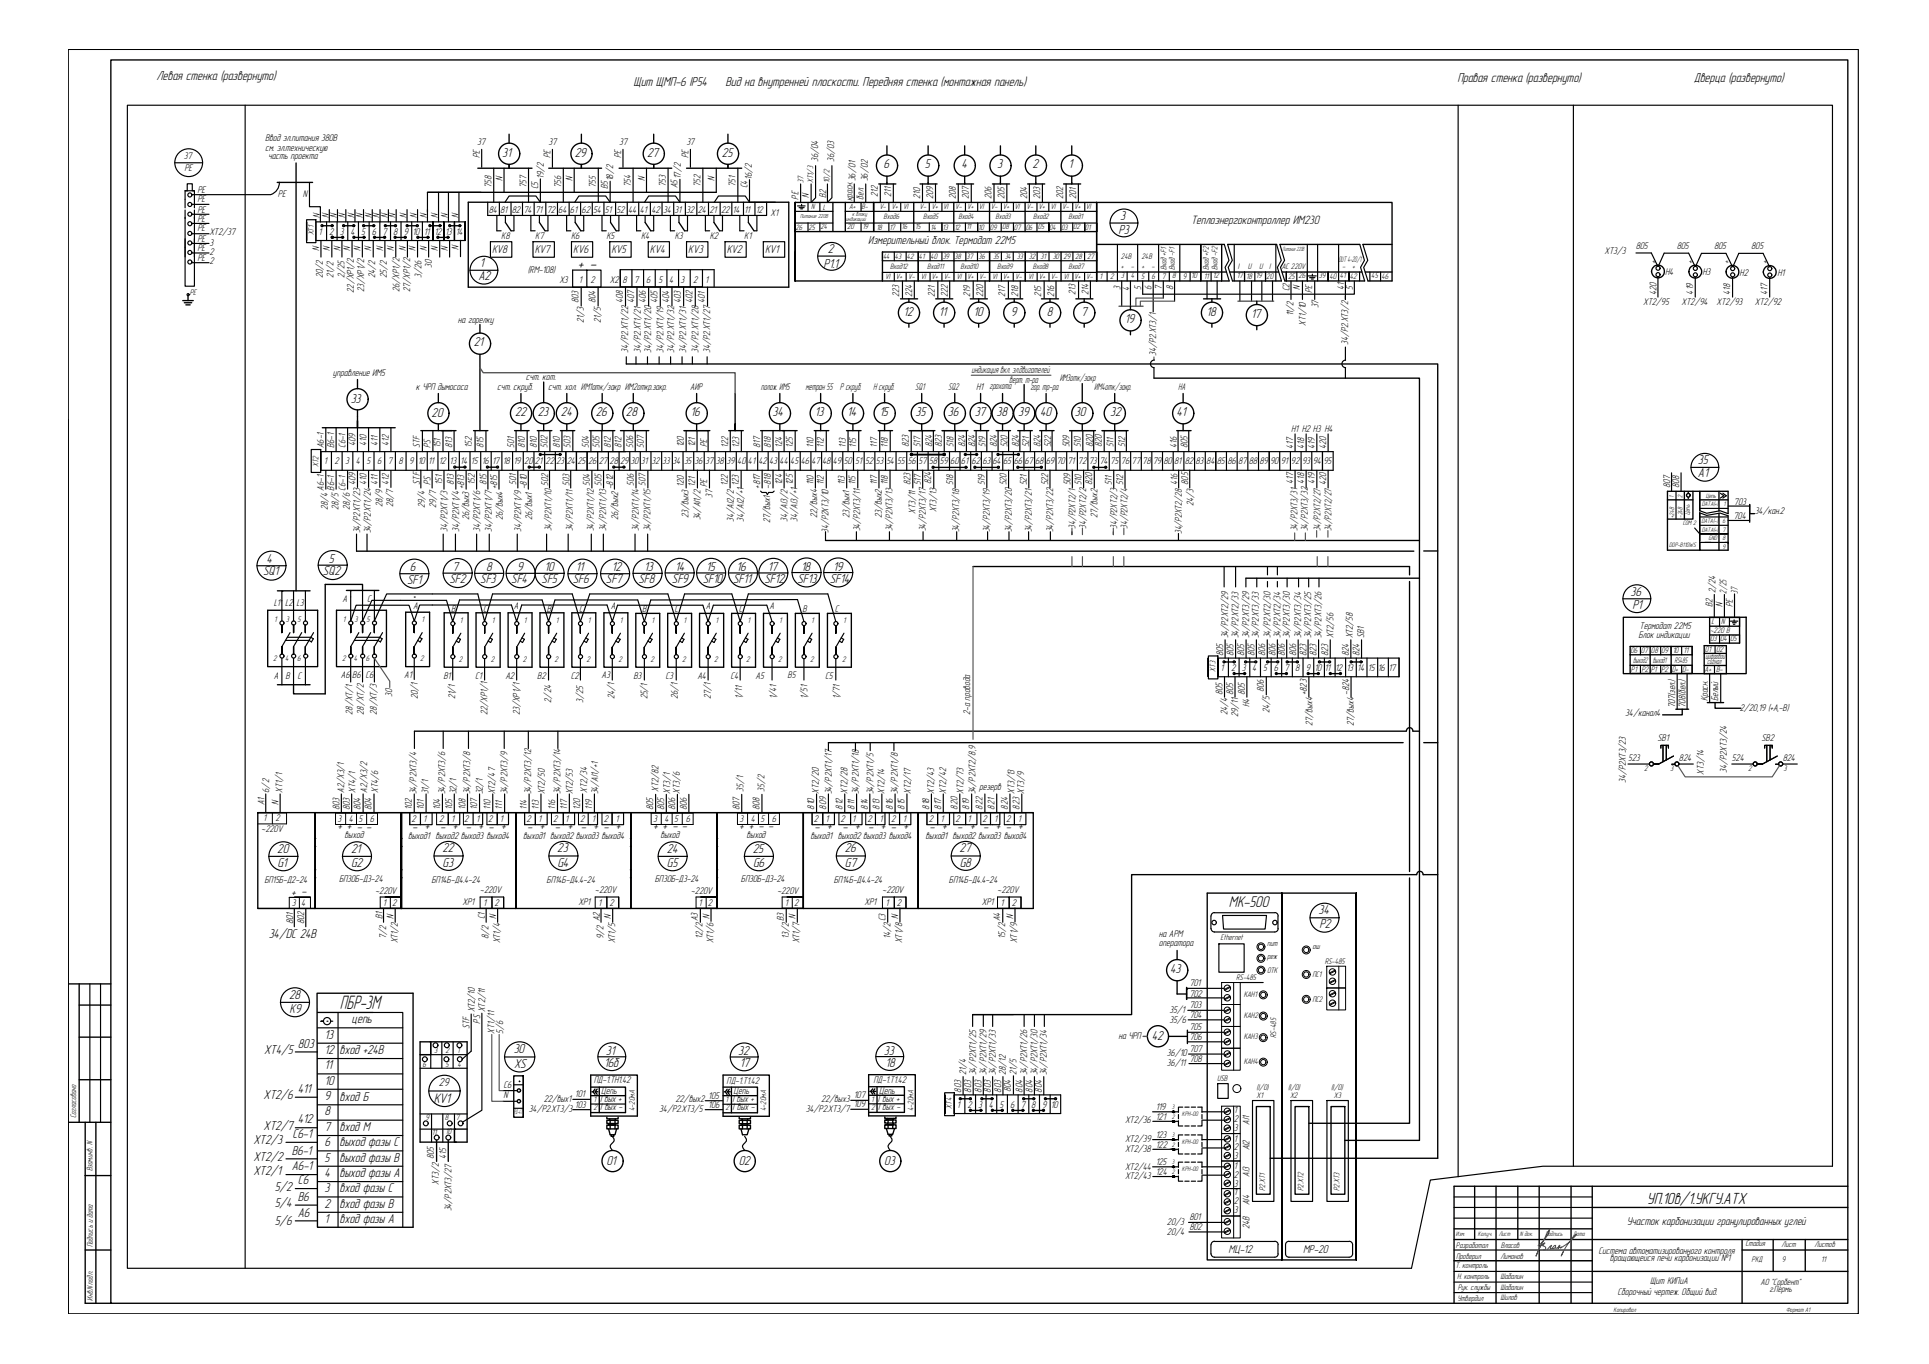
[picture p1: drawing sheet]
<svg xmlns="http://www.w3.org/2000/svg" width="420mm" height="297mm" viewBox="0 0 420 297" stroke-linecap="round" stroke-linejoin="round" font-family="sans-serif">
<defs><g id="words">
<text font-size="4.4" x="74.1" y="219.8">ПБР-3М</text>
<g font-size="3.6">
<text x="125.9" y="58.6">+ -</text>
<text x="358.7" y="262.1">УП.10в/1.УКГУ.АТХ</text>
</g>
<text font-size="3.5" x="267.7" y="197.5">МК-500</text>
<text font-size="3.1" x="94.5" y="240.1">KV1</text>
<g font-size="2.9">
<text x="34.1" y="17.5">Левая стенка (развернуто)</text>
<text x="317.4" y="17.8">Правая стенка (развернуто)</text>
<text x="368.9" y="17.8">Дверца (развернуто)</text>
<text x="138" y="18.7">Щит ЩМП-6 IP54</text>
<text x="158" y="18.7">Вид на внутренней плоскости. Передняя стенка (монтажная панель)</text>
<text x="109.4" y="34.1">31</text>
<text x="125.2" y="34.1">29</text>
<text x="140.9" y="34.1">27</text>
<text x="157.2" y="34.1">25</text>
<text x="192.5" y="36.7">6</text>
<text x="201.4" y="36.7">5</text>
<text x="209.4" y="36.7">4</text>
<text x="217.2" y="36.7">3</text>
<text x="224.9" y="36.7">2</text>
<text x="232.7" y="36.7">1</text>
<text x="244" y="47.8">3</text>
<text x="243.6" y="51">Р3</text>
<text x="104.5" y="58.1">1</text>
<text x="179.4" y="58.3">Р1.1</text>
<text x="180.3" y="55.1">2</text>
<text x="104.2" y="61">А2</text>
<text x="196.8" y="68.7">12</text>
<text x="204.5" y="68.7">11</text>
<text x="212" y="68.7">10</text>
<text x="220.2" y="68.7">9</text>
<text x="228" y="68.7">8</text>
<text x="235.5" y="68.7">7</text>
<text x="245" y="70.4">19</text>
<text x="262.8" y="68.7">18</text>
<text x="272.5" y="69.2">17</text>
<text x="103.2" y="75.5">21</text>
<text x="76.4" y="87.7">33</text>
<text x="94" y="90.7">20</text>
<text x="112.2" y="90.6">22</text>
<text x="117.2" y="90.6">23</text>
<text x="122.2" y="90.6">24</text>
<text x="129.8" y="90.6">26</text>
<text x="136.3" y="90.6">28</text>
<text x="150.4" y="90.6">16</text>
<text x="168.3" y="90.6">34</text>
<text x="177.5" y="90.6">13</text>
<text x="184.5" y="90.6">14</text>
<text x="191.5" y="90.6">15</text>
<text x="199.4" y="90.6">35</text>
<text x="206.5" y="90.6">36</text>
<text x="212.3" y="90.6">37</text>
<text x="217.1" y="90.6">38</text>
<text x="221.8" y="90.6">39</text>
<text x="226.5" y="90.6">40</text>
<text x="234.1" y="90.6">30</text>
<text x="241.8" y="90.6">32</text>
<text x="256.3" y="90.6">41</text>
<text x="369.8" y="101">35</text>
<text x="369.8" y="103.9">А1</text>
<text x="57.3" y="125.3">SQ1</text>
<text x="58.1" y="122.6">4</text>
<text x="70.3" y="125.3">SQ2</text>
<text x="71.6" y="122.6">5</text>
<text x="89.3" y="124.4">6</text>
<text x="98.5" y="124.3">7</text>
<text x="105.9" y="124.3">8</text>
<text x="112.6" y="124.3">9</text>
<text x="118.6" y="124.3">10</text>
<text x="125.4" y="124.3">11</text>
<text x="133.2" y="124.3">12</text>
<text x="140.3" y="124.3">13</text>
<text x="147.1" y="124.3">14</text>
<text x="153.8" y="124.3">15</text>
<text x="160.4" y="124.3">16</text>
<text x="167.3" y="124.3">17</text>
<text x="174.5" y="124.3">18</text>
<text x="181.5" y="124.3">19</text>
<text x="88.7" y="127.1">SF1</text>
<text x="97.9" y="127">SF2</text>
<text x="104.6" y="127">SF3</text>
<text x="111.4" y="127">SF4</text>
<text x="118" y="127">SF5</text>
<text x="124.8" y="127">SF6</text>
<text x="132" y="127">SF7</text>
<text x="139" y="127">SF8</text>
<text x="146.4" y="127">SF9</text>
<text x="153" y="127">SF10</text>
<text x="159.7" y="127">SF11</text>
<text x="166.5" y="127">SF12</text>
<text x="173.7" y="127">SF13</text>
<text x="180.7" y="127">SF14</text>
<text x="355.1" y="129.8">36</text>
<text x="355.6" y="132.6">Р1</text>
<text x="60.4" y="185.7">20</text>
<text x="73.5" y="180.8">+ + - -</text>
<text x="76.5" y="185.7">21</text>
<text x="89.8" y="180.9">- +</text>
<text x="95.9" y="180.9">- + - + - +</text>
<text x="96.4" y="185.6">22</text>
<text x="114.8" y="180.9">- +</text>
<text x="120.9" y="180.9">- + - + - +</text>
<text x="121.4" y="185.6">23</text>
<text x="142.3" y="180.7">+ + - -</text>
<text x="145.2" y="185.7">24</text>
<text x="161" y="180.7">+ + - -</text>
<text x="164" y="185.7">25</text>
<text x="177.4" y="180.9">- +</text>
<text x="183.5" y="180.9">- + - + - +</text>
<text x="184" y="185.6">26</text>
<text x="202.5" y="180.9">- +</text>
<text x="208.5" y="180.9">- + - + - +</text>
<text x="209" y="185.6">27</text>
<text x="60.4" y="188.8">G1</text>
<text x="76.5" y="188.8">G2</text>
<text x="96.4" y="188.7">G3</text>
<text x="121.4" y="188.7">G4</text>
<text x="145.3" y="188.8">G5</text>
<text x="164" y="188.8">G6</text>
<text x="184" y="188.7">G7</text>
<text x="209.1" y="188.7">G8</text>
<text x="67" y="193.6" transform="rotate(-180 67 193.6)">- +</text>
<text x="287.2" y="199.1">34</text>
<text x="287.4" y="202.2">Р2</text>
<text x="58.5" y="204.2">34/DC 24В</text>
<text x="254.9" y="211.9">43</text>
<text x="63" y="217.5">28</text>
<text x="63.1" y="220.6">K9</text>
<text x="70.7" y="226.2">13</text>
<text x="76.6" y="222.9">цепь</text>
<text x="250.9" y="226.6">42</text>
<text x="57.5" y="229.5">ХТ4/5</text>
<text x="64.9" y="228.1">803</text>
<text x="70.7" y="232.9">11</text>
<text x="70.7" y="229.5">12</text>
<text x="74" y="229.6">вход +24В</text>
<text x="111.9" y="229.3">30</text>
<text x="112" y="232.6">XS</text>
<text x="131.6" y="232.3">16б</text>
<text x="132" y="229.8">31</text>
<text x="160.8" y="229.8">32</text>
<text x="161.1" y="232.3">17</text>
<text x="192.5" y="229.7">33</text>
<text x="192.8" y="232.3">18</text>
<text x="57.4" y="239.4">ХТ2/6</text>
<text x="64.9" y="238">411</text>
<text x="70.7" y="239.6">9</text>
<text x="70.7" y="236.2">10</text>
<text x="74" y="239.7">вход Б</text>
<text x="64.9" y="244.7">412</text>
<text x="70.7" y="242.9">8</text>
<text x="55.2" y="249.2">ХТ2/3</text>
<text x="57.4" y="246.1">ХТ2/7</text>
<text x="63.6" y="251.4">В6-1</text>
<text x="63.7" y="247.8">С6-1</text>
<text x="70.7" y="249.7">6</text>
<text x="70.7" y="246.3">7</text>
<text x="74" y="249.7">выход фазы C</text>
<text x="74" y="246.2">вход М</text>
<text x="55.2" y="252.9">ХТ2/2</text>
<text x="55.2" y="256">ХТ2/1</text>
<text x="63.6" y="254.9">А6-1</text>
<text x="64.9" y="257.9">С6</text>
<text x="70.7" y="256.3">4</text>
<text x="70.7" y="253">5</text>
<text x="74" y="256.3">выход фазы А</text>
<text x="74" y="253">выход фазы В</text>
<text x="132.1" y="253.8">01</text>
<text x="160.9" y="253.8">02</text>
<text x="192.6" y="253.8">03</text>
<text x="59.8" y="259.3">5/2</text>
<text x="59.8" y="262.9">5/4</text>
<text x="64.9" y="261.5">В6</text>
<text x="70.7" y="263">2</text>
<text x="70.7" y="259.7">3</text>
<text x="74" y="263">вход фазы В</text>
<text x="74" y="259.7">вход фазы C</text>
<text x="59.8" y="266.7">5/6</text>
<text x="64.9" y="264.9">А6</text>
<text x="70.7" y="266.4">1</text>
<text x="74" y="266.4">вход фазы А</text>
</g>
<text font-size="2.7" x="259.4" y="48.8">Теплоэнергоконтроллер ИМ230</text>
<g font-size="2.6">
<text x="189.1" y="53.2">Измерительный блок. Термодат 22М5</text>
<text x="95.6" y="236.5">29</text>
</g>
<g font-size="2.5">
<text x="107.2" y="55">KV8</text>
<text x="116.5" y="55">KV7</text>
<text x="124.9" y="55">KV6</text>
<text x="133.2" y="55">KV5</text>
<text x="141.6" y="55">KV4</text>
<text x="149.9" y="55">KV3</text>
<text x="158.3" y="55">KV2</text>
<text x="166.6" y="55">KV1</text>
<text x="354.3" y="266.7">Участок карбонизации гранулированных углей</text>
<text x="267.6" y="272.9">МЦ-12</text>
<text x="283.8" y="272.9">МР-20</text>
</g>
<g font-size="2.2">
<text x="40" y="34.6">37</text>
<text x="57.8" y="32.8">см. эл.техническую</text>
<text x="57.8" y="30.8">Ввод эл.питания 380В</text>
<text x="58.4" y="34.7">часть проекта</text>
<text x="103.9" y="31.6">37</text>
<text x="104.5" y="34.4" transform="rotate(-90 104.5 34.4)">PE</text>
<text x="119.5" y="31.6">37</text>
<text x="119.9" y="34.4" transform="rotate(-90 119.9 34.4)">PE</text>
<text x="134.8" y="31.6">37</text>
<text x="135.3" y="34.4" transform="rotate(-90 135.3 34.4)">PE</text>
<text x="149.5" y="31.6">37</text>
<text x="150" y="34.4" transform="rotate(-90 150 34.4)">PE</text>
<text x="178.2" y="35.2" transform="rotate(-90 178.2 35.2)">36/04</text>
<text x="181.7" y="35.2" transform="rotate(-90 181.7 35.2)">36/03</text>
<text x="40.2" y="37.3">PE</text>
<text x="43" y="42">PE</text>
<text x="107" y="40.9" transform="rotate(-90 107 40.9)">758</text>
<text x="109.4" y="39.3" transform="rotate(-90 109.4 39.3)">N</text>
<text x="114.7" y="40.9" transform="rotate(-90 114.7 40.9)">757</text>
<text x="117.2" y="41.2" transform="rotate(-90 117.2 41.2)">С5</text>
<text x="118.5" y="39" transform="rotate(-90 118.5 39)">19/2</text>
<text x="122.2" y="41" transform="rotate(-90 122.2 41)">756</text>
<text x="124.7" y="39.3" transform="rotate(-90 124.7 39.3)">N</text>
<text x="129.8" y="41" transform="rotate(-90 129.8 41)">755</text>
<text x="132.4" y="41.2" transform="rotate(-90 132.4 41.2)">B5</text>
<text x="133.5" y="39.5" transform="rotate(-90 133.5 39.5)">18/2</text>
<text x="137.4" y="40.7" transform="rotate(-90 137.4 40.7)">754</text>
<text x="140.4" y="39.3" transform="rotate(-90 140.4 39.3)">N</text>
<text x="145" y="40.7" transform="rotate(-90 145 40.7)">753</text>
<text x="147.6" y="41" transform="rotate(-90 147.6 41)">А5</text>
<text x="148.3" y="39" transform="rotate(-90 148.3 39)">17/2</text>
<text x="152.6" y="40.7" transform="rotate(-90 152.6 40.7)">752</text>
<text x="155.6" y="39.3" transform="rotate(-90 155.6 39.3)">N</text>
<text x="160.2" y="40.7" transform="rotate(-90 160.2 40.7)">751</text>
<text x="162.8" y="41" transform="rotate(-90 162.8 41)">С4</text>
<text x="163.8" y="39.1" transform="rotate(-90 163.8 39.1)">16/2</text>
<text x="186.3" y="39.5" transform="rotate(-90 186.3 39.5)">36/01</text>
<text x="189" y="39.5" transform="rotate(-90 189 39.5)">36/02</text>
<text x="43" y="43.9">PE</text>
<text x="43" y="46.3">PE</text>
<text x="60.6" y="42.9">PE</text>
<text x="66" y="42.9">N</text>
<text x="69.7" y="47.4" transform="rotate(-90 69.7 47.4)">N</text>
<text x="71.6" y="47.4" transform="rotate(-90 71.6 47.4)">N</text>
<text x="73.4" y="47.4" transform="rotate(-90 73.4 47.4)">N</text>
<text x="75.2" y="47.4" transform="rotate(-90 75.2 47.4)">N</text>
<text x="77.2" y="47.4" transform="rotate(-90 77.2 47.4)">N</text>
<text x="79" y="47.4" transform="rotate(-90 79 47.4)">N</text>
<text x="81" y="47.4" transform="rotate(-90 81 47.4)">N</text>
<text x="82.6" y="47.4" transform="rotate(-90 82.6 47.4)">N</text>
<text x="84.5" y="47.4" transform="rotate(-90 84.5 47.4)">N</text>
<text x="86.2" y="47.4" transform="rotate(-90 86.2 47.4)">N</text>
<text x="88.5" y="47.4" transform="rotate(-90 88.5 47.4)">N</text>
<text x="90.8" y="47.4" transform="rotate(-90 90.8 47.4)">N</text>
<text x="93" y="47.4" transform="rotate(-90 93 47.4)">N</text>
<text x="95.3" y="47.4" transform="rotate(-90 95.3 47.4)">N</text>
<text x="97.5" y="47.4" transform="rotate(-90 97.5 47.4)">N</text>
<text x="99.8" y="47.4" transform="rotate(-90 99.8 47.4)">N</text>
<text x="106.4" y="46.4">84</text>
<text x="108.9" y="46.4">81</text>
<text x="111.5" y="46.4">82</text>
<text x="114" y="46.4">74</text>
<text x="116.6" y="46.4">71</text>
<text x="119.1" y="46.4">72</text>
<text x="121.6" y="46.4">64</text>
<text x="124.1" y="46.4">61</text>
<text x="126.7" y="46.4">62</text>
<text x="129.2" y="46.4">54</text>
<text x="131.8" y="46.4">51</text>
<text x="134.3" y="46.4">52</text>
<text x="136.8" y="46.4">44</text>
<text x="139.3" y="46.4">41</text>
<text x="141.9" y="46.4">42</text>
<text x="144.4" y="46.4">34</text>
<text x="146.9" y="46.4">31</text>
<text x="149.5" y="46.4">32</text>
<text x="152" y="46.4">24</text>
<text x="154.5" y="46.4">21</text>
<text x="157.1" y="46.4">22</text>
<text x="159.6" y="46.4">14</text>
<text x="162.1" y="46.4">11</text>
<text x="164.6" y="46.4">12</text>
<text x="167.8" y="47.1">Х1</text>
<text x="173.9" y="43.4" transform="rotate(-90 173.9 43.4)">PE</text>
<text x="176.2" y="43" transform="rotate(-90 176.2 43)">N</text>
<text x="180" y="43.2" transform="rotate(-90 180 43.2)">B2</text>
<text x="185.7" y="43.8" transform="rotate(-90 185.7 43.8)">красн.</text>
<text x="188.1" y="43.5" transform="rotate(-90 188.1 43.5)">бел.</text>
<text x="191.2" y="42.9" transform="rotate(-90 191.2 42.9)">212</text>
<text x="194.1" y="42.9" transform="rotate(-90 194.1 42.9)">211</text>
<text x="200.4" y="43.4" transform="rotate(-90 200.4 43.4)">210</text>
<text x="203.3" y="43.4" transform="rotate(-90 203.3 43.4)">209</text>
<text x="208.2" y="43.4" transform="rotate(-90 208.2 43.4)">208</text>
<text x="211" y="43.4" transform="rotate(-90 211 43.4)">207</text>
<text x="216" y="43.4" transform="rotate(-90 216 43.4)">206</text>
<text x="218.8" y="43.4" transform="rotate(-90 218.8 43.4)">205</text>
<text x="223.7" y="43.4" transform="rotate(-90 223.7 43.4)">204</text>
<text x="226.5" y="43.4" transform="rotate(-90 226.5 43.4)">203</text>
<text x="231.5" y="43.4" transform="rotate(-90 231.5 43.4)">202</text>
<text x="234.4" y="43.4" transform="rotate(-90 234.4 43.4)">201</text>
<text x="43" y="48.3">PE</text>
<text x="43" y="50.2">PE</text>
<text x="43" y="52.7">PE</text>
<text x="45.6" y="51.2">ХТ2/37</text>
<text x="45.6" y="53.6">3</text>
<text x="69.4" y="51.2">1</text>
<text x="71.7" y="51.2">2</text>
<text x="74" y="51.2">3</text>
<text x="76.3" y="51.2">4</text>
<text x="78.7" y="51.2">5</text>
<text x="81" y="51.2">6</text>
<text x="83.3" y="51.2">7</text>
<text x="85.6" y="51.2">8</text>
<text x="87.9" y="51.2">9</text>
<text x="89.8" y="51.2">10</text>
<text x="92.3" y="51.2">11</text>
<text x="94.6" y="51.2">12</text>
<text x="97" y="51.2">13</text>
<text x="99.3" y="51.2">14</text>
<text x="109.2" y="52">К8</text>
<text x="116.6" y="52">К7</text>
<text x="124.4" y="52">К6</text>
<text x="132.1" y="52">К5</text>
<text x="139.6" y="52">К4</text>
<text x="147" y="52">К3</text>
<text x="154.6" y="52">К2</text>
<text x="162.1" y="52">К1</text>
<text x="43" y="56.8">PE</text>
<text x="43" y="54.7">PE</text>
<text x="45.6" y="55.6">2</text>
<text x="45.6" y="57.5">2</text>
<text x="69.5" y="54.6" transform="rotate(-90 69.5 54.6)">N</text>
<text x="71.9" y="54.6" transform="rotate(-90 71.9 54.6)">N</text>
<text x="74.2" y="54.6" transform="rotate(-90 74.2 54.6)">N</text>
<text x="76.3" y="54.6" transform="rotate(-90 76.3 54.6)">N</text>
<text x="78.5" y="54.6" transform="rotate(-90 78.5 54.6)">N</text>
<text x="80.9" y="54.6" transform="rotate(-90 80.9 54.6)">N</text>
<text x="83.5" y="54.6" transform="rotate(-90 83.5 54.6)">N</text>
<text x="85.8" y="54.6" transform="rotate(-90 85.8 54.6)">N</text>
<text x="88.4" y="54.6" transform="rotate(-90 88.4 54.6)">N</text>
<text x="90.5" y="54.6" transform="rotate(-90 90.5 54.6)">N</text>
<text x="92.9" y="54.6" transform="rotate(-90 92.9 54.6)">N</text>
<text x="94.1" y="58.3" transform="rotate(-90 94.1 58.3)">30</text>
<text x="95.3" y="54.6" transform="rotate(-90 95.3 54.6)">N</text>
<text x="97.6" y="54.6" transform="rotate(-90 97.6 54.6)">N</text>
<text x="99.9" y="54.5" transform="rotate(-90 99.9 54.5)">N</text>
<text x="114.9" y="59.5">(RM-108)</text>
<text x="349.5" y="55.3">ХТ3/3</text>
<text x="356.3" y="54.2">805</text>
<text x="360.8" y="57.6" transform="rotate(-90 360.8 57.6)">+</text>
<text x="362.7" y="60">Н4</text>
<text x="365.2" y="54.2">805</text>
<text x="368.8" y="57.6" transform="rotate(-90 368.8 57.6)">+</text>
<text x="370.8" y="60">Н3</text>
<text x="373.4" y="54.3">805</text>
<text x="376.7" y="57.6" transform="rotate(-90 376.7 57.6)">+</text>
<text x="381.4" y="54.3">805</text>
<text x="385" y="57.6" transform="rotate(-90 385 57.6)">+</text>
<text x="70.3" y="60.6" transform="rotate(-90 70.3 60.6)">20/2</text>
<text x="72.7" y="60.6" transform="rotate(-90 72.7 60.6)">21/2</text>
<text x="75" y="60.6" transform="rotate(-90 75 60.6)">2/25</text>
<text x="77.1" y="63.7" transform="rotate(-90 77.1 63.7)">22/ХР1/2</text>
<text x="79.3" y="63.6" transform="rotate(-90 79.3 63.6)">23/ХР1/2</text>
<text x="81.7" y="60.6" transform="rotate(-90 81.7 60.6)">24/2</text>
<text x="84.3" y="60.6" transform="rotate(-90 84.3 60.6)">25/2</text>
<text x="87" y="63.6" transform="rotate(-90 87 63.6)">26/ХР1/2</text>
<text x="89.3" y="63.6" transform="rotate(-90 89.3 63.6)">27/ХР1/2</text>
<text x="91.8" y="60.6" transform="rotate(-90 91.8 60.6)">3/26</text>
<text x="121.8" y="61.7">Х3</text>
<text x="126.1" y="61.7">1</text>
<text x="128.6" y="61.7">2</text>
<text x="132.9" y="61.7">Х2</text>
<text x="135.6" y="61.7">8</text>
<text x="138.1" y="61.7">7</text>
<text x="140.8" y="61.7">6</text>
<text x="143.4" y="61.7">5</text>
<text x="145.8" y="61.7">4</text>
<text x="148.2" y="61.7">3</text>
<text x="151" y="61.7">2</text>
<text x="153.6" y="61.7">1</text>
<text x="195.8" y="64.7" transform="rotate(-90 195.8 64.7)">223</text>
<text x="198.7" y="64.7" transform="rotate(-90 198.7 64.7)">224</text>
<text x="203.6" y="64.7" transform="rotate(-90 203.6 64.7)">221</text>
<text x="206.4" y="64.7" transform="rotate(-90 206.4 64.7)">222</text>
<text x="211.3" y="64.7" transform="rotate(-90 211.3 64.7)">219</text>
<text x="214.1" y="64.7" transform="rotate(-90 214.1 64.7)">220</text>
<text x="219" y="64.7" transform="rotate(-90 219 64.7)">217</text>
<text x="221.8" y="64.7" transform="rotate(-90 221.8 64.7)">218</text>
<text x="226.8" y="64.7" transform="rotate(-90 226.8 64.7)">215</text>
<text x="229.6" y="64.7" transform="rotate(-90 229.6 64.7)">216</text>
<text x="234.2" y="64.2" transform="rotate(-90 234.2 64.2)">213</text>
<text x="237.1" y="64.2" transform="rotate(-90 237.1 64.2)">214</text>
<text x="244" y="63.3" transform="rotate(-90 244 63.3)">3</text>
<text x="246" y="63.3" transform="rotate(-90 246 63.3)">4</text>
<text x="248.6" y="63.3" transform="rotate(-90 248.6 63.3)">5</text>
<text x="250.8" y="63.3" transform="rotate(-90 250.8 63.3)">6</text>
<text x="253.1" y="63.3" transform="rotate(-90 253.1 63.3)">7</text>
<text x="255.5" y="63.3" transform="rotate(-90 255.5 63.3)">8</text>
<text x="280.9" y="63.5" transform="rotate(-90 280.9 63.5)">С2</text>
<text x="283.1" y="63.3" transform="rotate(-90 283.1 63.3)">N</text>
<text x="285.8" y="63.8" transform="rotate(-90 285.8 63.8)">РЕ</text>
<text x="292.7" y="63.3" transform="rotate(-90 292.7 63.3)">41</text>
<text x="294.7" y="63.3" transform="rotate(-90 294.7 63.3)">5</text>
<text x="360.8" y="64.3" transform="rotate(-90 360.8 64.3)">420</text>
<text x="368.8" y="64.1" transform="rotate(-90 368.8 64.1)">419</text>
<text x="376.9" y="64.2" transform="rotate(-90 376.9 64.2)">418</text>
<text x="378.9" y="60">Н2</text>
<text x="385" y="64.2" transform="rotate(-90 385 64.2)">417</text>
<text x="387.2" y="60">Н1</text>
<text x="99.8" y="70.2">на горелку</text>
<text x="126" y="66.1" transform="rotate(-90 126 66.1)">803</text>
<text x="127.1" y="70.3" transform="rotate(-90 127.1 70.3)">21/3</text>
<text x="129.7" y="66.1" transform="rotate(-90 129.7 66.1)">804</text>
<text x="130.9" y="70.3" transform="rotate(-90 130.9 70.3)">21/5</text>
<text x="135.7" y="66.1" transform="rotate(-90 135.7 66.1)">408</text>
<text x="138.1" y="66.1" transform="rotate(-90 138.1 66.1)">407</text>
<text x="140.7" y="66.1" transform="rotate(-90 140.7 66.1)">406</text>
<text x="143.2" y="66.1" transform="rotate(-90 143.2 66.1)">405</text>
<text x="145.8" y="66.1" transform="rotate(-90 145.8 66.1)">404</text>
<text x="148.3" y="66.1" transform="rotate(-90 148.3 66.1)">403</text>
<text x="150.8" y="66.1" transform="rotate(-90 150.8 66.1)">402</text>
<text x="153.5" y="66.1" transform="rotate(-90 153.5 66.1)">401</text>
<text x="281.7" y="68.9" transform="rotate(-90 281.7 68.9)">11/2</text>
<text x="284.5" y="70.9" transform="rotate(-90 284.5 70.9)">XT1/10</text>
<text x="287.2" y="67.2" transform="rotate(-90 287.2 67.2)">37</text>
<text x="357.9" y="66.5">ХТ2/95</text>
<text x="366.3" y="66.5">ХТ2/94</text>
<text x="373.9" y="66.5">ХТ2/93</text>
<text x="382.2" y="66.5">ХТ2/92</text>
<text x="136.8" y="76.8" transform="rotate(-90 136.8 76.8)">34/Р2.ХТ1/22</text>
<text x="139.5" y="76.8" transform="rotate(-90 139.5 76.8)">34/Р2.ХТ1/21</text>
<text x="141.8" y="76.8" transform="rotate(-90 141.8 76.8)">34/Р2.ХТ1/20</text>
<text x="144.5" y="76.8" transform="rotate(-90 144.5 76.8)">34/Р2.ХТ1/19</text>
<text x="146.9" y="76.8" transform="rotate(-90 146.9 76.8)">34/Р2.ХТ1/32</text>
<text x="149.5" y="76.8" transform="rotate(-90 149.5 76.8)">34/Р2.ХТ1/31</text>
<text x="152.1" y="76.8" transform="rotate(-90 152.1 76.8)">34/Р2.ХТ1/28</text>
<text x="154.7" y="76.8" transform="rotate(-90 154.7 76.8)">34/Р2.ХТ1/27</text>
<text x="251.8" y="77.4" transform="rotate(-90 251.8 77.4)">34/Р2.ХТ3/1</text>
<text x="293.6" y="75" transform="rotate(-90 293.6 75)">34/Р2.ХТ3/2</text>
<text x="72.5" y="81.9">управление ИМ5</text>
<text x="114.6" y="82.7">счт. кот.</text>
<text x="211.6" y="81.2">индикация вкл. эл.двигателей</text>
<text x="219.8" y="83.4">верт. т-ра</text>
<text x="230.8" y="83.1">ИМ3отк/закр</text>
<text x="90.6" y="85">к ЧРП дымососа</text>
<text x="108.3" y="85">счт. скруб.</text>
<text x="119.4" y="85">счт. хол. ИМ1отк/закр ИМ2откр.закр.</text>
<text x="150.3" y="85">АИР</text>
<text x="165.7" y="85">полож. ИМ5</text>
<text x="175.4" y="85">метран 55</text>
<text x="182.9" y="85">P скруб.</text>
<text x="190.2" y="85">H скруб.</text>
<text x="199.4" y="85">SQ1</text>
<text x="206.5" y="85">SQ2</text>
<text x="212.6" y="85">Н1 грохота</text>
<text x="224.4" y="85">гор. тр-ра</text>
<text x="238.4" y="85">ИМ4отк/закр.</text>
<text x="256.6" y="85">НА</text>
<text x="281.2" y="94.2">Н1 Н2 Н3 Н4</text>
<text x="70.5" y="97.6" transform="rotate(-90 70.5 97.6)">A6-1</text>
<text x="70.5" y="100.9">1</text>
<text x="72.8" y="97.6" transform="rotate(-90 72.8 97.6)">B6-1</text>
<text x="72.9" y="100.9">2</text>
<text x="75.2" y="100.9">3</text>
<text x="75.3" y="97.6" transform="rotate(-90 75.3 97.6)">C6-1</text>
<text x="77.4" y="97.2" transform="rotate(-90 77.4 97.2)">409</text>
<text x="77.5" y="100.9">4</text>
<text x="79.8" y="100.9">5</text>
<text x="79.9" y="97.1" transform="rotate(-90 79.9 97.1)">410</text>
<text x="82.1" y="100.9">6</text>
<text x="82.3" y="97.1" transform="rotate(-90 82.3 97.1)">411</text>
<text x="84.5" y="100.9">7</text>
<text x="84.7" y="97.1" transform="rotate(-90 84.7 97.1)">412</text>
<text x="86.8" y="100.9">8</text>
<text x="89.1" y="100.9">9</text>
<text x="91" y="100.9">10</text>
<text x="91.5" y="97.5" transform="rotate(-90 91.5 97.5)">STF</text>
<text x="93.3" y="100.9">11</text>
<text x="93.8" y="97.5" transform="rotate(-90 93.8 97.5)">PS</text>
<text x="95.6" y="100.9">12</text>
<text x="95.9" y="97.6" transform="rotate(-90 95.9 97.6)">151</text>
<text x="97.9" y="100.9">13</text>
<text x="98.5" y="97.6" transform="rotate(-90 98.5 97.6)">813</text>
<text x="100.3" y="100.9">14</text>
<text x="102.6" y="100.9">15</text>
<text x="102.8" y="97.5" transform="rotate(-90 102.8 97.5)">152</text>
<text x="104.9" y="100.9">16</text>
<text x="105.3" y="97.5" transform="rotate(-90 105.3 97.5)">815</text>
<text x="107.2" y="100.9">17</text>
<text x="109.5" y="100.9">18</text>
<text x="111.9" y="100.9">19</text>
<text x="112" y="97.5" transform="rotate(-90 112 97.5)">501</text>
<text x="114.2" y="100.9">20</text>
<text x="114.3" y="97.5" transform="rotate(-90 114.3 97.5)">810</text>
<text x="116.5" y="100.9">21</text>
<text x="116.9" y="97.5" transform="rotate(-90 116.9 97.5)">810</text>
<text x="118.8" y="100.9">22</text>
<text x="119.3" y="97.5" transform="rotate(-90 119.3 97.5)">502</text>
<text x="121.1" y="100.9">23</text>
<text x="121.9" y="97.5" transform="rotate(-90 121.9 97.5)">810</text>
<text x="123.5" y="100.9">24</text>
<text x="124.3" y="97.5" transform="rotate(-90 124.3 97.5)">503</text>
<text x="125.8" y="100.9">25</text>
<text x="128.1" y="100.9">26</text>
<text x="128.3" y="97.5" transform="rotate(-90 128.3 97.5)">504</text>
<text x="130.4" y="100.9">27</text>
<text x="130.6" y="97.5" transform="rotate(-90 130.6 97.5)">505</text>
<text x="132.8" y="100.9">28</text>
<text x="133.1" y="97.5" transform="rotate(-90 133.1 97.5)">812</text>
<text x="135.1" y="100.9">29</text>
<text x="135.4" y="97.5" transform="rotate(-90 135.4 97.5)">812</text>
<text x="137.3" y="100.9">30</text>
<text x="137.9" y="97.5" transform="rotate(-90 137.9 97.5)">506</text>
<text x="139.6" y="100.9">31</text>
<text x="140.2" y="97.5" transform="rotate(-90 140.2 97.5)">507</text>
<text x="141.9" y="100.9">32</text>
<text x="144.2" y="100.9">33</text>
<text x="146.4" y="100.9">34</text>
<text x="148.9" y="97.4" transform="rotate(-90 148.9 97.4)">120</text>
<text x="149" y="100.9">35</text>
<text x="151.3" y="100.9">36</text>
<text x="151.4" y="97.4" transform="rotate(-90 151.4 97.4)">121</text>
<text x="153.6" y="100.9">37</text>
<text x="154" y="97.4" transform="rotate(-90 154 97.4)">PE</text>
<text x="155.9" y="100.9">38</text>
<text x="158.3" y="100.9">39</text>
<text x="158.6" y="97.5" transform="rotate(-90 158.6 97.5)">122</text>
<text x="160.6" y="100.9">40</text>
<text x="161" y="97.5" transform="rotate(-90 161 97.5)">123</text>
<text x="162.9" y="100.9">41</text>
<text x="165.2" y="100.9">42</text>
<text x="165.6" y="97.5" transform="rotate(-90 165.6 97.5)">817</text>
<text x="167.5" y="100.9">43</text>
<text x="167.9" y="97.5" transform="rotate(-90 167.9 97.5)">818</text>
<text x="169.8" y="100.9">44</text>
<text x="170.4" y="97.5" transform="rotate(-90 170.4 97.5)">124</text>
<text x="172.1" y="100.9">45</text>
<text x="172.7" y="97.5" transform="rotate(-90 172.7 97.5)">125</text>
<text x="174.4" y="100.9">46</text>
<text x="176.8" y="100.9">47</text>
<text x="177.2" y="97.5" transform="rotate(-90 177.2 97.5)">110</text>
<text x="179.1" y="100.9">48</text>
<text x="179.5" y="97.5" transform="rotate(-90 179.5 97.5)">112</text>
<text x="181.4" y="100.9">49</text>
<text x="183.8" y="100.9">50</text>
<text x="184.2" y="97.5" transform="rotate(-90 184.2 97.5)">113</text>
<text x="186.2" y="100.9">51</text>
<text x="186.5" y="97.5" transform="rotate(-90 186.5 97.5)">115</text>
<text x="188.4" y="100.9">52</text>
<text x="190.8" y="100.9">53</text>
<text x="191.1" y="97.5" transform="rotate(-90 191.1 97.5)">117</text>
<text x="193.1" y="100.9">54</text>
<text x="193.4" y="97.5" transform="rotate(-90 193.4 97.5)">118</text>
<text x="195.4" y="100.9">55</text>
<text x="197.7" y="100.9">56</text>
<text x="198" y="97.4" transform="rotate(-90 198 97.4)">823</text>
<text x="200" y="100.9">57</text>
<text x="200.5" y="97.4" transform="rotate(-90 200.5 97.4)">517</text>
<text x="202.4" y="100.9">58</text>
<text x="203" y="97.4" transform="rotate(-90 203 97.4)">824</text>
<text x="204.7" y="100.9">59</text>
<text x="205.2" y="97.4" transform="rotate(-90 205.2 97.4)">823</text>
<text x="207" y="100.9">60</text>
<text x="207.7" y="97.4" transform="rotate(-90 207.7 97.4)">518</text>
<text x="209.3" y="100.9">61</text>
<text x="210.2" y="97.4" transform="rotate(-90 210.2 97.4)">824</text>
<text x="211.6" y="100.9">62</text>
<text x="212.4" y="97.4" transform="rotate(-90 212.4 97.4)">824</text>
<text x="214" y="100.9">63</text>
<text x="214.7" y="97.4" transform="rotate(-90 214.7 97.4)">519</text>
<text x="216.2" y="100.9">64</text>
<text x="217.1" y="97.4" transform="rotate(-90 217.1 97.4)">824</text>
<text x="218.5" y="100.9">65</text>
<text x="219.5" y="97.4" transform="rotate(-90 219.5 97.4)">520</text>
<text x="220.8" y="100.9">66</text>
<text x="221.9" y="97.4" transform="rotate(-90 221.9 97.4)">824</text>
<text x="223.2" y="100.9">67</text>
<text x="224.2" y="97.4" transform="rotate(-90 224.2 97.4)">521</text>
<text x="225.4" y="100.9">68</text>
<text x="226.6" y="97.4" transform="rotate(-90 226.6 97.4)">824</text>
<text x="227.8" y="100.9">69</text>
<text x="229" y="97.4" transform="rotate(-90 229 97.4)">522</text>
<text x="230.1" y="100.9">70</text>
<text x="232.5" y="100.9">71</text>
<text x="232.9" y="97.4" transform="rotate(-90 232.9 97.4)">509</text>
<text x="234.8" y="100.9">72</text>
<text x="235.4" y="97.4" transform="rotate(-90 235.4 97.4)">510</text>
<text x="237.2" y="100.9">73</text>
<text x="238" y="97.4" transform="rotate(-90 238 97.4)">820</text>
<text x="239.5" y="100.9">74</text>
<text x="240" y="97.4" transform="rotate(-90 240 97.4)">820</text>
<text x="241.8" y="100.9">75</text>
<text x="242.5" y="97.4" transform="rotate(-90 242.5 97.4)">511</text>
<text x="244.2" y="100.9">76</text>
<text x="245.1" y="97.4" transform="rotate(-90 245.1 97.4)">512</text>
<text x="246.5" y="100.9">77</text>
<text x="248.8" y="100.9">78</text>
<text x="251.1" y="100.9">79</text>
<text x="253.4" y="100.9">80</text>
<text x="255.7" y="100.9">81</text>
<text x="256.3" y="97.6" transform="rotate(-90 256.3 97.6)">416</text>
<text x="258.1" y="100.9">82</text>
<text x="258.7" y="97.6" transform="rotate(-90 258.7 97.6)">805</text>
<text x="260.4" y="100.9">83</text>
<text x="262.7" y="100.9">84</text>
<text x="265" y="100.9">85</text>
<text x="267.3" y="100.9">86</text>
<text x="269.7" y="100.9">87</text>
<text x="272" y="100.9">88</text>
<text x="274.3" y="100.9">89</text>
<text x="276.7" y="100.9">90</text>
<text x="278.9" y="100.9">91</text>
<text x="281.2" y="100.9">92</text>
<text x="281.7" y="97.8" transform="rotate(-90 281.7 97.8)">417</text>
<text x="283.6" y="100.9">93</text>
<text x="284.1" y="97.8" transform="rotate(-90 284.1 97.8)">418</text>
<text x="285.9" y="100.9">94</text>
<text x="286.4" y="97.8" transform="rotate(-90 286.4 97.8)">419</text>
<text x="288.3" y="100.9">95</text>
<text x="288.9" y="97.8" transform="rotate(-90 288.9 97.8)">420</text>
<text x="70.5" y="106.8" transform="rotate(-90 70.5 106.8)">A6-1</text>
<text x="72.8" y="106.8" transform="rotate(-90 72.8 106.8)">B6-1</text>
<text x="75.3" y="106.8" transform="rotate(-90 75.3 106.8)">C6-1</text>
<text x="77.4" y="105.7" transform="rotate(-90 77.4 105.7)">409</text>
<text x="79.9" y="105.6" transform="rotate(-90 79.9 105.6)">410</text>
<text x="82.3" y="105.6" transform="rotate(-90 82.3 105.6)">411</text>
<text x="84.7" y="105.6" transform="rotate(-90 84.7 105.6)">412</text>
<text x="91.5" y="105.6" transform="rotate(-90 91.5 105.6)">STF</text>
<text x="93.8" y="105.6" transform="rotate(-90 93.8 105.6)">PS</text>
<text x="96.3" y="105.6" transform="rotate(-90 96.3 105.6)">151</text>
<text x="98.9" y="105.6" transform="rotate(-90 98.9 105.6)">813</text>
<text x="101.1" y="106.5" transform="rotate(-90 101.1 106.5)">+813</text>
<text x="103.4" y="105.6" transform="rotate(-90 103.4 105.6)">152</text>
<text x="106" y="105.6" transform="rotate(-90 106 105.6)">815</text>
<text x="108.3" y="106.5" transform="rotate(-90 108.3 106.5)">+815</text>
<text x="112.4" y="105.6" transform="rotate(-90 112.4 105.6)">501</text>
<text x="114.8" y="106.5" transform="rotate(-90 114.8 106.5)">-810</text>
<text x="119.4" y="105.8" transform="rotate(-90 119.4 105.8)">502</text>
<text x="124.1" y="105.8" transform="rotate(-90 124.1 105.8)">503</text>
<text x="128.5" y="105.8" transform="rotate(-90 128.5 105.8)">504</text>
<text x="131" y="105.8" transform="rotate(-90 131 105.8)">505</text>
<text x="133.5" y="106.5" transform="rotate(-90 133.5 106.5)">-812</text>
<text x="138" y="105.8" transform="rotate(-90 138 105.8)">506</text>
<text x="140.6" y="105.8" transform="rotate(-90 140.6 105.8)">507</text>
<text x="148.9" y="106.1" transform="rotate(-90 148.9 106.1)">120</text>
<text x="151.4" y="106.1" transform="rotate(-90 151.4 106.1)">121</text>
<text x="154" y="106.1" transform="rotate(-90 154 106.1)">PE</text>
<text x="158.5" y="105.8" transform="rotate(-90 158.5 105.8)">122</text>
<text x="160.9" y="105.8" transform="rotate(-90 160.9 105.8)">123</text>
<text x="165.6" y="106.4" transform="rotate(-90 165.6 106.4)">+817</text>
<text x="167.9" y="106.4" transform="rotate(-90 167.9 106.4)">-818</text>
<text x="170.4" y="105.7" transform="rotate(-90 170.4 105.7)">124</text>
<text x="172.7" y="105.7" transform="rotate(-90 172.7 105.7)">125</text>
<text x="177.2" y="105.7" transform="rotate(-90 177.2 105.7)">110</text>
<text x="179.5" y="105.7" transform="rotate(-90 179.5 105.7)">112</text>
<text x="184" y="105.7" transform="rotate(-90 184 105.7)">113</text>
<text x="186.3" y="105.7" transform="rotate(-90 186.3 105.7)">115</text>
<text x="191" y="105.7" transform="rotate(-90 191 105.7)">117</text>
<text x="193.4" y="105.7" transform="rotate(-90 193.4 105.7)">118</text>
<text x="198.3" y="105.7" transform="rotate(-90 198.3 105.7)">823</text>
<text x="200.5" y="105.7" transform="rotate(-90 200.5 105.7)">517</text>
<text x="202.8" y="105.4" transform="rotate(-90 202.8 105.4)">824</text>
<text x="207.6" y="105.7" transform="rotate(-90 207.6 105.7)">518</text>
<text x="214.5" y="105.7" transform="rotate(-90 214.5 105.7)">519</text>
<text x="219.3" y="105.7" transform="rotate(-90 219.3 105.7)">520</text>
<text x="223.7" y="105.7" transform="rotate(-90 223.7 105.7)">521</text>
<text x="228.3" y="105.7" transform="rotate(-90 228.3 105.7)">522</text>
<text x="233.1" y="105.7" transform="rotate(-90 233.1 105.7)">509</text>
<text x="235.6" y="105.7" transform="rotate(-90 235.6 105.7)">510</text>
<text x="237.9" y="105.7" transform="rotate(-90 237.9 105.7)">820</text>
<text x="242.2" y="105.7" transform="rotate(-90 242.2 105.7)">511</text>
<text x="244.6" y="105.7" transform="rotate(-90 244.6 105.7)">512</text>
<text x="256.5" y="105.6" transform="rotate(-90 256.5 105.6)">416</text>
<text x="258.8" y="105.6" transform="rotate(-90 258.8 105.6)">805</text>
<text x="281.7" y="105.4" transform="rotate(-90 281.7 105.4)">417</text>
<text x="284.1" y="105.4" transform="rotate(-90 284.1 105.4)">418</text>
<text x="286.4" y="105.4" transform="rotate(-90 286.4 105.4)">419</text>
<text x="288.9" y="105.7" transform="rotate(-90 288.9 105.7)">420</text>
<text x="363.8" y="106.3" transform="rotate(-90 363.8 106.3)">807</text>
<text x="365.7" y="106.3" transform="rotate(-90 365.7 106.3)">808</text>
<text x="71.4" y="111.1" transform="rotate(-90 71.4 111.1)">28/4</text>
<text x="73.7" y="111.1" transform="rotate(-90 73.7 111.1)">28/5</text>
<text x="76.2" y="111.1" transform="rotate(-90 76.2 111.1)">28/6</text>
<text x="83.3" y="110.4" transform="rotate(-90 83.3 110.4)">28/9</text>
<text x="85.7" y="110.4" transform="rotate(-90 85.7 110.4)">28/7</text>
<text x="92.5" y="110.6" transform="rotate(-90 92.5 110.6)">29/4</text>
<text x="95" y="110.6" transform="rotate(-90 95 110.6)">29/7</text>
<text x="102.2" y="113.3" transform="rotate(-90 102.2 113.3)">26/вых3</text>
<text x="109.5" y="113.3" transform="rotate(-90 109.5 113.3)">26/вых4</text>
<text x="115.9" y="113.3" transform="rotate(-90 115.9 113.3)">26/вых1</text>
<text x="134.6" y="113.3" transform="rotate(-90 134.6 113.3)">26/вых2</text>
<text x="150" y="112.7" transform="rotate(-90 150 112.7)">23/вых3</text>
<text x="152.5" y="113.3" transform="rotate(-90 152.5 113.3)">34/AI1/2</text>
<text x="155.2" y="108.3" transform="rotate(-90 155.2 108.3)">37</text>
<text x="159.8" y="113.6" transform="rotate(-90 159.8 113.6)">34/AI2/2</text>
<text x="162" y="113.6" transform="rotate(-90 162 113.6)">34/AI2/+1</text>
<text x="167.7" y="114" transform="rotate(-90 167.7 114)">27/вых1</text>
<text x="171.5" y="113.6" transform="rotate(-90 171.5 113.6)">34/AI3/2</text>
<text x="173.7" y="113.6" transform="rotate(-90 173.7 113.6)">34/AI3/+1</text>
<text x="178" y="112.7" transform="rotate(-90 178 112.7)">22/вых4</text>
<text x="185" y="112.7" transform="rotate(-90 185 112.7)">23/вых1</text>
<text x="192" y="112.7" transform="rotate(-90 192 112.7)">23/вых2</text>
<text x="199.4" y="111.9" transform="rotate(-90 199.4 111.9)">ХТ3/11</text>
<text x="204" y="111.6" transform="rotate(-90 204 111.6)">ХТ3/13</text>
<text x="239" y="112.7" transform="rotate(-90 239 112.7)">27/вых2</text>
<text x="259.9" y="110.3" transform="rotate(-90 259.9 110.3)">24/3</text>
<text x="377.6" y="112.9">704</text>
<text x="377.7" y="109.9">703</text>
<text x="382.2" y="111.9">34/кан.2</text>
<text x="78.5" y="116.2" transform="rotate(-90 78.5 116.2)">34/Р2ХТ1/23</text>
<text x="80.7" y="116.2" transform="rotate(-90 80.7 116.2)">34/Р2ХТ1/24</text>
<text x="97.5" y="115.9" transform="rotate(-90 97.5 115.9)">34/Р2ХТ1/3</text>
<text x="100" y="115.9" transform="rotate(-90 100 115.9)">34/Р2ХТ1/4</text>
<text x="104.6" y="115.9" transform="rotate(-90 104.6 115.9)">34/Р2ХТ1/6</text>
<text x="107.2" y="115.9" transform="rotate(-90 107.2 115.9)">34/Р2ХТ1/7</text>
<text x="113.6" y="115.9" transform="rotate(-90 113.6 115.9)">34/Р2ХТ1/9</text>
<text x="120.1" y="115.7" transform="rotate(-90 120.1 115.7)">34/Р2ХТ1/10</text>
<text x="124.8" y="115.7" transform="rotate(-90 124.8 115.7)">34/Р2ХТ1/11</text>
<text x="129.3" y="115.7" transform="rotate(-90 129.3 115.7)">34/Р2ХТ1/12</text>
<text x="132.1" y="115.7" transform="rotate(-90 132.1 115.7)">34/Р2ХТ1/13</text>
<text x="139.1" y="115.7" transform="rotate(-90 139.1 115.7)">34/Р2ХТ1/14</text>
<text x="141.7" y="115.7" transform="rotate(-90 141.7 115.7)">34/Р2ХТ1/15</text>
<text x="180.5" y="116" transform="rotate(-90 180.5 116)">34/Р2ХТ3/10</text>
<text x="187.4" y="115.7" transform="rotate(-90 187.4 115.7)">34/Р2ХТ3/11</text>
<text x="194.4" y="115.7" transform="rotate(-90 194.4 115.7)">34/Р2ХТ3/13</text>
<text x="201.7" y="115.7" transform="rotate(-90 201.7 115.7)">34/Р2ХТ3/17</text>
<text x="208.9" y="115.9" transform="rotate(-90 208.9 115.9)">34/Р2ХТ3/18</text>
<text x="215.6" y="115.9" transform="rotate(-90 215.6 115.9)">34/Р2ХТ3/19</text>
<text x="220.4" y="115.9" transform="rotate(-90 220.4 115.9)">34/Р2ХТ3/20</text>
<text x="224.8" y="115.9" transform="rotate(-90 224.8 115.9)">34/Р2ХТ3/21</text>
<text x="229.4" y="115.9" transform="rotate(-90 229.4 115.9)">34/Р2ХТ3/22</text>
<text x="234.3" y="115.1" transform="rotate(-90 234.3 115.1)">34/Р2ХТ2/1</text>
<text x="236.6" y="115.1" transform="rotate(-90 236.6 115.1)">34/Р2ХТ2/2</text>
<text x="243.3" y="115.1" transform="rotate(-90 243.3 115.1)">34/Р2ХТ2/3</text>
<text x="245.6" y="115.1" transform="rotate(-90 245.6 115.1)">34/Р2ХТ2/4</text>
<text x="257.4" y="116.3" transform="rotate(-90 257.4 116.3)">34/Р2ХТ2/28</text>
<text x="282.6" y="115.7" transform="rotate(-90 282.6 115.7)">34/Р2ХТ3/31</text>
<text x="284.9" y="115.7" transform="rotate(-90 284.9 115.7)">34/Р2ХТ3/32</text>
<text x="287.6" y="115.7" transform="rotate(-90 287.6 115.7)">34/Р2ХТ2/27</text>
<text x="290" y="115.7" transform="rotate(-90 290 115.7)">34/Р2ХТ2/27</text>
<text x="59.6" y="132">L1</text>
<text x="62.1" y="132">L2</text>
<text x="64.6" y="132">L3</text>
<text x="74.6" y="131.1">A</text>
<text x="79.9" y="131.1">C</text>
<text x="373.6" y="129.1" transform="rotate(-90 373.6 129.1)">2/24</text>
<text x="376.1" y="129.3" transform="rotate(-90 376.1 129.3)">2/25</text>
<text x="378.5" y="129.3" transform="rotate(-90 378.5 129.3)">37</text>
<text x="90" y="132.6">A</text>
<text x="98.3" y="133.2">B</text>
<text x="105.3" y="133.2">C</text>
<text x="111.9" y="132.6">A</text>
<text x="119.1" y="133.2">B</text>
<text x="126.1" y="133.2">C</text>
<text x="133" y="132.6">A</text>
<text x="139.8" y="133.2">B</text>
<text x="146.9" y="133.2">C</text>
<text x="153.8" y="132.6">A</text>
<text x="160.9" y="133.2">C</text>
<text x="167.6" y="132.6">A</text>
<text x="174.8" y="133.2">B</text>
<text x="181.8" y="133.2">C</text>
<text x="357.1" y="137">Термодат 22M5</text>
<text x="373" y="132.1" transform="rotate(-90 373 132.1)">B2</text>
<text x="375.2" y="132.1" transform="rotate(-90 375.2 132.1)">N</text>
<text x="377.4" y="132.1" transform="rotate(-90 377.4 132.1)">PE</text>
<text x="266.4" y="142.8" transform="rotate(-90 266.4 142.8)">805</text>
<text x="267.5" y="139" transform="rotate(-90 267.5 139)">34/Р2ХТ2/29</text>
<text x="268.7" y="142.8" transform="rotate(-90 268.7 142.8)">805</text>
<text x="269.8" y="139" transform="rotate(-90 269.8 139)">34/Р2ХТ2/33</text>
<text x="271" y="142.8" transform="rotate(-90 271 142.8)">805</text>
<text x="272.1" y="139" transform="rotate(-90 272.1 139)">34/Р2ХТ3/29</text>
<text x="273.2" y="142.8" transform="rotate(-90 273.2 142.8)">805</text>
<text x="274.2" y="139" transform="rotate(-90 274.2 139)">34/Р2ХТ3/33</text>
<text x="275.6" y="142.8" transform="rotate(-90 275.6 142.8)">806</text>
<text x="276.7" y="139" transform="rotate(-90 276.7 139)">34/Р2ХТ2/30</text>
<text x="277.8" y="142.8" transform="rotate(-90 277.8 142.8)">806</text>
<text x="278.9" y="139" transform="rotate(-90 278.9 139)">34/Р2ХТ2/34</text>
<text x="279.9" y="142.8" transform="rotate(-90 279.9 142.8)">806</text>
<text x="280.9" y="139" transform="rotate(-90 280.9 139)">34/Р2ХТ3/30</text>
<text x="282.3" y="142.8" transform="rotate(-90 282.3 142.8)">806</text>
<text x="283.4" y="139" transform="rotate(-90 283.4 139)">34/Р2ХТ3/34</text>
<text x="284.5" y="142.8" transform="rotate(-90 284.5 142.8)">823</text>
<text x="285.6" y="139" transform="rotate(-90 285.6 139)">34/Р2ХТ3/25</text>
<text x="286.8" y="142.8" transform="rotate(-90 286.8 142.8)">823</text>
<text x="287.8" y="139" transform="rotate(-90 287.8 139)">34/Р2ХТ3/26</text>
<text x="289.3" y="142.8" transform="rotate(-90 289.3 142.8)">823</text>
<text x="290.5" y="139" transform="rotate(-90 290.5 139)">ХТ2/56</text>
<text x="293.8" y="142.8" transform="rotate(-90 293.8 142.8)">824</text>
<text x="294.7" y="139" transform="rotate(-90 294.7 139)">ХТ2/58</text>
<text x="296.1" y="142.8" transform="rotate(-90 296.1 142.8)">824</text>
<text x="297.2" y="139" transform="rotate(-90 297.2 139)">SB1</text>
<text x="356.9" y="139">Блок индикации</text>
<text x="59.7" y="147.9">A</text>
<text x="62.2" y="148">B</text>
<text x="64.8" y="148">C</text>
<text x="74.2" y="147.5">A6</text>
<text x="76.7" y="147.5">B6</text>
<text x="79.6" y="147.5">C6</text>
<text x="88" y="147.5">A1</text>
<text x="96.6" y="147.8">B1</text>
<text x="103.5" y="147.8">C1</text>
<text x="110.1" y="147.8">A2</text>
<text x="117" y="147.8">B2</text>
<text x="124.3" y="147.8">C2</text>
<text x="131" y="147.7">A3</text>
<text x="138" y="147.8">B3</text>
<text x="144.9" y="147.8">C3</text>
<text x="151.9" y="147.8">A4</text>
<text x="159.1" y="147.8">C4</text>
<text x="164.6" y="147.8">A5</text>
<text x="171.5" y="147.7">B5</text>
<text x="179.7" y="147.8">C5</text>
<text x="265.8" y="146.1">1</text>
<text x="268.2" y="146.1">2</text>
<text x="270.5" y="146.1">3</text>
<text x="272.8" y="146.1">4</text>
<text x="275.1" y="146.1">5</text>
<text x="277.4" y="146.1">6</text>
<text x="279.8" y="146.1">7</text>
<text x="282.1" y="146.1">8</text>
<text x="284.4" y="146.1">9</text>
<text x="286.3" y="146.1">10</text>
<text x="288.5" y="146.1">11</text>
<text x="290.8" y="146.1">12</text>
<text x="293.3" y="146.1">13</text>
<text x="295.6" y="146.1">14</text>
<text x="298" y="146.1">15</text>
<text x="300.1" y="146.1">16</text>
<text x="302.4" y="146.1">17</text>
<text x="76.8" y="155.6" transform="rotate(-90 76.8 155.6)">28/ХТ/1</text>
<text x="79.3" y="155.6" transform="rotate(-90 79.3 155.6)">28/ХТ/2</text>
<text x="82.1" y="155.6" transform="rotate(-90 82.1 155.6)">28/ХТ/3</text>
<text x="85.4" y="151.7" transform="rotate(-90 85.4 151.7)">30</text>
<text x="91" y="152.3" transform="rotate(-90 91 152.3)">20/1</text>
<text x="99.1" y="152.3" transform="rotate(-90 99.1 152.3)">21/1</text>
<text x="106.2" y="155.7" transform="rotate(-90 106.2 155.7)">22/XP1/1</text>
<text x="113.2" y="155.7" transform="rotate(-90 113.2 155.7)">23/XP1/1</text>
<text x="120.1" y="153" transform="rotate(-90 120.1 153)">2/24</text>
<text x="127.1" y="153" transform="rotate(-90 127.1 153)">3/25</text>
<text x="133.9" y="152.3" transform="rotate(-90 133.9 152.3)">24/1</text>
<text x="141.1" y="152.3" transform="rotate(-90 141.1 152.3)">25/1</text>
<text x="147.7" y="152.3" transform="rotate(-90 147.7 152.3)">26/1</text>
<text x="154.8" y="152.3" transform="rotate(-90 154.8 152.3)">27/1</text>
<text x="161.6" y="152.3" transform="rotate(-90 161.6 152.3)">1/11</text>
<text x="169.1" y="152.3" transform="rotate(-90 169.1 152.3)">1/41</text>
<text x="175.9" y="152.3" transform="rotate(-90 175.9 152.3)">1/51</text>
<text x="182.9" y="152.3" transform="rotate(-90 182.9 152.3)">1/71</text>
<text x="211.3" y="155.7" transform="rotate(-90 211.3 155.7)">2-а провода</text>
<text x="266.3" y="151.3" transform="rotate(-90 266.3 151.3)">805</text>
<text x="267.3" y="155.8" transform="rotate(-90 267.3 155.8)">24/4</text>
<text x="268.6" y="151.3" transform="rotate(-90 268.6 151.3)">805</text>
<text x="271.2" y="151.3" transform="rotate(-90 271.2 151.3)">805</text>
<text x="272.1" y="154" transform="rotate(-90 272.1 154)">Н4</text>
<text x="275.3" y="150.8" transform="rotate(-90 275.3 150.8)">806</text>
<text x="276.5" y="155.4" transform="rotate(-90 276.5 155.4)">24/5</text>
<text x="284.7" y="151.3" transform="rotate(-90 284.7 151.3)">+823</text>
<text x="293.9" y="151.3" transform="rotate(-90 293.9 151.3)">-824</text>
<text x="364.8" y="154.2" transform="rotate(-90 364.8 154.2)">707(зел.)</text>
<text x="367.1" y="154.2" transform="rotate(-90 367.1 154.2)">708(бел.)</text>
<text x="372" y="152.7" transform="rotate(-90 372 152.7)">Красн.</text>
<text x="374.2" y="152.7" transform="rotate(-90 374.2 152.7)">Белый</text>
<text x="378.9" y="154.9">2/20,19 (+А,-В)</text>
<text x="269.7" y="156.2" transform="rotate(-90 269.7 156.2)">29/11</text>
<text x="285.8" y="158.1" transform="rotate(-90 285.8 158.1)">27/вых4</text>
<text x="294.9" y="158.1" transform="rotate(-90 294.9 158.1)">27/вых4</text>
<text x="354" y="156">34/канал4</text>
<text x="361" y="161.3">SB1</text>
<text x="383.7" y="161.3">SB2</text>
<text x="354.6" y="165.7">523</text>
<text x="365.7" y="165.7">824</text>
<text x="377.2" y="165.7">524</text>
<text x="388.3" y="165.7">824</text>
<text x="58.6" y="172.6" transform="rotate(-90 58.6 172.6)">6/2</text>
<text x="61.6" y="172.6" transform="rotate(-90 61.6 172.6)">XT1/1</text>
<text x="75" y="172.6" transform="rotate(-90 75 172.6)">A2/X3/1</text>
<text x="77.4" y="172.6" transform="rotate(-90 77.4 172.6)">XT4/1</text>
<text x="80" y="172.6" transform="rotate(-90 80 172.6)">A2/X3/2</text>
<text x="82.4" y="172.6" transform="rotate(-90 82.4 172.6)">XT4/6</text>
<text x="90.7" y="173" transform="rotate(-90 90.7 173)">34/Р2ХТ3/4</text>
<text x="93.3" y="173" transform="rotate(-90 93.3 173)">31/1</text>
<text x="97" y="173" transform="rotate(-90 97 173)">34/Р2ХТ3/6</text>
<text x="99.4" y="173" transform="rotate(-90 99.4 173)">32/1</text>
<text x="102.4" y="173" transform="rotate(-90 102.4 173)">34/Р2ХТ3/8</text>
<text x="105.2" y="173" transform="rotate(-90 105.2 173)">32/1</text>
<text x="107.9" y="173" transform="rotate(-90 107.9 173)">XT2/47</text>
<text x="110.5" y="173" transform="rotate(-90 110.5 173)">34/Р2ХТ3/9</text>
<text x="115.7" y="173" transform="rotate(-90 115.7 173)">34/Р2ХТ3/12</text>
<text x="118.7" y="173" transform="rotate(-90 118.7 173)">XT2/50</text>
<text x="122.1" y="173" transform="rotate(-90 122.1 173)">34/Р2ХТ3/14</text>
<text x="124.8" y="173" transform="rotate(-90 124.8 173)">XT2/53</text>
<text x="127.9" y="172.6" transform="rotate(-90 127.9 172.6)">XT2/34</text>
<text x="130.3" y="173" transform="rotate(-90 130.3 173)">34/AI1/+1</text>
<text x="143.4" y="172.4" transform="rotate(-90 143.4 172.4)">ХТ2/82</text>
<text x="145.9" y="172.9" transform="rotate(-90 145.9 172.9)">XT3/1</text>
<text x="148.1" y="172.9" transform="rotate(-90 148.1 172.9)">XT3/6</text>
<text x="161.9" y="172.4" transform="rotate(-90 161.9 172.4)">35/1</text>
<text x="166.5" y="172.4" transform="rotate(-90 166.5 172.4)">35/2</text>
<text x="178.3" y="172.9" transform="rotate(-90 178.3 172.9)">XT2/20</text>
<text x="181.2" y="173" transform="rotate(-90 181.2 173)">34/Р2ХТ1/17</text>
<text x="184.6" y="172.9" transform="rotate(-90 184.6 172.9)">XT2/28</text>
<text x="187.1" y="173" transform="rotate(-90 187.1 173)">34/Р2ХТ1/18</text>
<text x="190.3" y="173" transform="rotate(-90 190.3 173)">34/Р2ХТ1/5</text>
<text x="192.7" y="172.9" transform="rotate(-90 192.7 172.9)">XT2/14</text>
<text x="195.6" y="173" transform="rotate(-90 195.6 173)">34/Р2ХТ1/8</text>
<text x="198.4" y="172.9" transform="rotate(-90 198.4 172.9)">XT2/17</text>
<text x="203.5" y="172.9" transform="rotate(-90 203.5 172.9)">XT2/43</text>
<text x="206.1" y="172.9" transform="rotate(-90 206.1 172.9)">XT2/42</text>
<text x="209.9" y="172.9" transform="rotate(-90 209.9 172.9)">XT2/73</text>
<text x="212.5" y="173" transform="rotate(-90 212.5 173)">34/Р2ХТ2/8,9</text>
<text x="213.3" y="172">резерв</text>
<text x="221" y="172.9" transform="rotate(-90 221 172.9)">XT3/13</text>
<text x="223.1" y="172.9" transform="rotate(-90 223.1 172.9)">XT3/9</text>
<text x="354.1" y="170.5" transform="rotate(-90 354.1 170.5)">34/Р2ХТ3/23</text>
<text x="371.2" y="168.7" transform="rotate(-90 371.2 168.7)">ХТ3/14</text>
<text x="376.1" y="168.3" transform="rotate(-90 376.1 168.3)">34/Р2ХТ3/24</text>
<text x="57.3" y="178.9">1</text>
<text x="57.6" y="175.4" transform="rotate(-90 57.6 175.4)">A1</text>
<text x="60" y="178.8">2</text>
<text x="60.6" y="175.4" transform="rotate(-90 60.6 175.4)">N</text>
<text x="73.5" y="179">3</text>
<text x="73.9" y="176.4" transform="rotate(-90 73.9 176.4)">803</text>
<text x="76" y="179">4</text>
<text x="76.2" y="176.4" transform="rotate(-90 76.2 176.4)">803</text>
<text x="78.1" y="179">5</text>
<text x="78.5" y="176.4" transform="rotate(-90 78.5 176.4)">804</text>
<text x="80.6" y="179">6</text>
<text x="80.9" y="176.4" transform="rotate(-90 80.9 176.4)">804</text>
<text x="89.6" y="178.9">2</text>
<text x="89.7" y="176.3" transform="rotate(-90 89.7 176.3)">102</text>
<text x="92.2" y="178.9">1</text>
<text x="92.3" y="176.3" transform="rotate(-90 92.3 176.3)">101</text>
<text x="95.7" y="178.9">2</text>
<text x="95.9" y="176.3" transform="rotate(-90 95.9 176.3)">104</text>
<text x="98.3" y="178.9">1</text>
<text x="98.5" y="176.3" transform="rotate(-90 98.5 176.3)">105</text>
<text x="101.1" y="178.9">2</text>
<text x="101.4" y="176.3" transform="rotate(-90 101.4 176.3)">108</text>
<text x="103.7" y="178.9">1</text>
<text x="103.9" y="176.3" transform="rotate(-90 103.9 176.3)">107</text>
<text x="106.3" y="178.9">2</text>
<text x="106.8" y="176.3" transform="rotate(-90 106.8 176.3)">110</text>
<text x="108.9" y="178.9">1</text>
<text x="109.4" y="176.3" transform="rotate(-90 109.4 176.3)">111</text>
<text x="114.7" y="178.9">2</text>
<text x="114.8" y="176.3" transform="rotate(-90 114.8 176.3)">114</text>
<text x="117.2" y="178.9">1</text>
<text x="117.4" y="176.3" transform="rotate(-90 117.4 176.3)">113</text>
<text x="120.5" y="178.9">2</text>
<text x="120.9" y="176.3" transform="rotate(-90 120.9 176.3)">116</text>
<text x="123.1" y="178.9">1</text>
<text x="123.5" y="176.3" transform="rotate(-90 123.5 176.3)">117</text>
<text x="126.4" y="176.3" transform="rotate(-90 126.4 176.3)">120</text>
<text x="126.4" y="178.9">2</text>
<text x="128.9" y="178.9">1</text>
<text x="129" y="176.3" transform="rotate(-90 129 176.3)">119</text>
<text x="131.5" y="178.9">2</text>
<text x="134" y="178.9">1</text>
<text x="142.3" y="179">3</text>
<text x="142.3" y="176.4" transform="rotate(-90 142.3 176.4)">805</text>
<text x="144.7" y="176.4" transform="rotate(-90 144.7 176.4)">805</text>
<text x="144.8" y="179">4</text>
<text x="146.9" y="179">5</text>
<text x="147" y="176.4" transform="rotate(-90 147 176.4)">806</text>
<text x="149.4" y="179">6</text>
<text x="149.6" y="176.4" transform="rotate(-90 149.6 176.4)">806</text>
<text x="161.1" y="179">3</text>
<text x="161.1" y="176.4" transform="rotate(-90 161.1 176.4)">807</text>
<text x="163.5" y="179">4</text>
<text x="165.5" y="176.4" transform="rotate(-90 165.5 176.4)">808</text>
<text x="165.6" y="179">5</text>
<text x="168.1" y="179">6</text>
<text x="177.3" y="178.9">2</text>
<text x="177.3" y="176.3" transform="rotate(-90 177.3 176.3)">810</text>
<text x="179.8" y="178.9">1</text>
<text x="179.9" y="176.3" transform="rotate(-90 179.9 176.3)">809</text>
<text x="183.1" y="178.9">2</text>
<text x="183.5" y="176.3" transform="rotate(-90 183.5 176.3)">812</text>
<text x="185.6" y="178.9">1</text>
<text x="186.1" y="176.3" transform="rotate(-90 186.1 176.3)">811</text>
<text x="188.9" y="178.9">2</text>
<text x="189" y="176.3" transform="rotate(-90 189 176.3)">814</text>
<text x="191.5" y="178.9">1</text>
<text x="191.6" y="176.3" transform="rotate(-90 191.6 176.3)">813</text>
<text x="194.1" y="178.9">2</text>
<text x="194.5" y="176.3" transform="rotate(-90 194.5 176.3)">816</text>
<text x="196.7" y="178.9">1</text>
<text x="197" y="176.3" transform="rotate(-90 197 176.3)">815</text>
<text x="202.3" y="178.9">2</text>
<text x="202.4" y="176.3" transform="rotate(-90 202.4 176.3)">818</text>
<text x="204.9" y="178.9">1</text>
<text x="205" y="176.3" transform="rotate(-90 205 176.3)">817</text>
<text x="208.1" y="178.9">2</text>
<text x="208.5" y="176.3" transform="rotate(-90 208.5 176.3)">820</text>
<text x="210.7" y="178.9">1</text>
<text x="211.1" y="176.3" transform="rotate(-90 211.1 176.3)">819</text>
<text x="214" y="176.3" transform="rotate(-90 214 176.3)">822</text>
<text x="214" y="178.9">2</text>
<text x="216.5" y="178.9">1</text>
<text x="216.6" y="176.3" transform="rotate(-90 216.6 176.3)">821</text>
<text x="219.1" y="178.9">2</text>
<text x="219.5" y="176.3" transform="rotate(-90 219.5 176.3)">824</text>
<text x="221.7" y="178.9">1</text>
<text x="222.1" y="176.3" transform="rotate(-90 222.1 176.3)">823</text>
<text x="56.9" y="181.2">~220V</text>
<text x="75.1" y="182.5">выход</text>
<text x="88.9" y="182.6">выход1 выход2 выход3 выход4</text>
<text x="114" y="182.6">выход1 выход2 выход3 выход4</text>
<text x="143.9" y="182.5">выход</text>
<text x="162.6" y="182.5">выход</text>
<text x="176.5" y="182.6">выход1 выход2 выход3 выход4</text>
<text x="201.6" y="182.6">выход1 выход2 выход3 выход4</text>
<text x="57.6" y="192.3">БП15Б-Д2-24</text>
<text x="63.6" y="197.4">3</text>
<text x="65.6" y="197.4">4</text>
<text x="73.8" y="192.1">БП30Б-Д3-24</text>
<text x="81.7" y="194.7">~220V</text>
<text x="83.4" y="197.2">1</text>
<text x="85.4" y="197.2">2</text>
<text x="94" y="192.3">БП14Б-Д4.4-24</text>
<text x="100.7" y="197.1">XP1</text>
<text x="104.5" y="194.5">~220V</text>
<text x="105.2" y="197.2">1</text>
<text x="107.7" y="197.2">2</text>
<text x="119.1" y="192.3">БП14Б-Д4.4-24</text>
<text x="126" y="197.1">XP1</text>
<text x="129.6" y="194.5">~220V</text>
<text x="130.3" y="197.2">1</text>
<text x="132.7" y="197.2">2</text>
<text x="142.6" y="192.1">БП30Б-Д3-24</text>
<text x="150.5" y="194.7">~220V</text>
<text x="152.2" y="197.2">1</text>
<text x="154.2" y="197.2">2</text>
<text x="161.4" y="192.1">БП30Б-Д3-24</text>
<text x="169.3" y="194.7">~220V</text>
<text x="171" y="197.2">1</text>
<text x="172.9" y="197.2">2</text>
<text x="181.6" y="192.3">БП14Б-Д4.4-24</text>
<text x="188.3" y="197.1">XP1</text>
<text x="192.2" y="194.5">~220V</text>
<text x="192.8" y="197.2">1</text>
<text x="195.3" y="197.2">2</text>
<text x="206.7" y="192.3">БП14Б-Д4.4-24</text>
<text x="213.9" y="197.1">XP1</text>
<text x="217.2" y="194.5">~220V</text>
<text x="217.9" y="197.2">1</text>
<text x="220.4" y="197.2">2</text>
<text x="63.9" y="201.3" transform="rotate(-90 63.9 201.3)">801</text>
<text x="66.3" y="201.3" transform="rotate(-90 66.3 201.3)">802</text>
<text x="83.3" y="200.2" transform="rotate(-90 83.3 200.2)">B1</text>
<text x="85.7" y="200.2" transform="rotate(-90 85.7 200.2)">N</text>
<text x="105.6" y="200.2" transform="rotate(-90 105.6 200.2)">С1</text>
<text x="108" y="200.2" transform="rotate(-90 108 200.2)">N</text>
<text x="130.7" y="200.6" transform="rotate(-90 130.7 200.6)">А2</text>
<text x="133.1" y="200.2" transform="rotate(-90 133.1 200.2)">N</text>
<text x="152" y="200.6" transform="rotate(-90 152 200.6)">А3</text>
<text x="154.5" y="200.2" transform="rotate(-90 154.5 200.2)">N</text>
<text x="170.7" y="200.6" transform="rotate(-90 170.7 200.6)">В3</text>
<text x="173.2" y="200.2" transform="rotate(-90 173.2 200.2)">N</text>
<text x="192.8" y="200.6" transform="rotate(-90 192.8 200.6)">С3</text>
<text x="195.6" y="200.1" transform="rotate(-90 195.6 200.1)">N</text>
<text x="217.9" y="200.6" transform="rotate(-90 217.9 200.6)">А4</text>
<text x="220.7" y="200.1" transform="rotate(-90 220.7 200.1)">N</text>
<text x="84.1" y="204.4" transform="rotate(-90 84.1 204.4)">7/2</text>
<text x="86.6" y="205.5" transform="rotate(-90 86.6 205.5)">XT1/2</text>
<text x="106.4" y="204.4" transform="rotate(-90 106.4 204.4)">8/2</text>
<text x="108.9" y="205.5" transform="rotate(-90 108.9 205.5)">XT1/4</text>
<text x="131.5" y="204.4" transform="rotate(-90 131.5 204.4)">9/2</text>
<text x="134" y="205.5" transform="rotate(-90 134 205.5)">XT1/5</text>
<text x="153" y="204.4" transform="rotate(-90 153 204.4)">12/2</text>
<text x="155.4" y="205.5" transform="rotate(-90 155.4 205.5)">XT1/6</text>
<text x="171.8" y="204.4" transform="rotate(-90 171.8 204.4)">13/2</text>
<text x="174.2" y="205.5" transform="rotate(-90 174.2 205.5)">XT1/7</text>
<text x="193.9" y="204.4" transform="rotate(-90 193.9 204.4)">14/2</text>
<text x="196.5" y="205.4" transform="rotate(-90 196.5 205.4)">XT1/8</text>
<text x="219" y="204.4" transform="rotate(-90 219 204.4)">15/2</text>
<text x="221.6" y="205.4" transform="rotate(-90 221.6 205.4)">XT1/9</text>
<text x="252.4" y="204">на АРМ</text>
<text x="252.4" y="206.1">оператора</text>
<text x="259.1" y="214.8">701</text>
<text x="103.4" y="220.5" transform="rotate(-90 103.4 220.5)">ХТ2/10</text>
<text x="105.7" y="220.4" transform="rotate(-90 105.7 220.4)">ХТ2/11</text>
<text x="254.7" y="220.7">35/1</text>
<text x="259.1" y="219.5">703</text>
<text x="259.1" y="221.7">704</text>
<text x="259.1" y="217">702</text>
<text x="102.2" y="224" transform="rotate(-90 102.2 224)">STF</text>
<text x="104.6" y="222.9" transform="rotate(-90 104.6 222.9)">PS</text>
<text x="107.7" y="225.1" transform="rotate(-90 107.7 225.1)">ХТ1/11</text>
<text x="109.6" y="225.1" transform="rotate(-90 109.6 225.1)">5/6</text>
<text x="243.6" y="226.2">на ЧРП</text>
<text x="254.7" y="222.8">35/6</text>
<text x="259.1" y="224.3">705</text>
<text x="259.1" y="226.5">706</text>
<text x="254.2" y="230.1">36/10</text>
<text x="254.2" y="232.2">36/11</text>
<text x="259.1" y="229">707</text>
<text x="259.1" y="231.2">708</text>
<text x="109.7" y="236.8">C6</text>
<text x="109.7" y="239.2">N</text>
<text x="125.2" y="239">101</text>
<text x="129.3" y="235.8">ПД-1.ТН1.42</text>
<text x="130.7" y="240">I вых +</text>
<text x="131" y="238.2">Цепь</text>
<text x="154.3" y="239.3">105</text>
<text x="158.3" y="236">ПД-1.Т1.42</text>
<text x="159.5" y="240">I вых +</text>
<text x="159.8" y="238.2">Цепь</text>
<text x="186" y="239.2">107</text>
<text x="190.3" y="235.9">ПД-1.Т1.42</text>
<text x="191.2" y="239.9">I вых +</text>
<text x="191.5" y="238.1">Цепь</text>
<text x="209.4" y="237.9" transform="rotate(-90 209.4 237.9)">803</text>
<text x="210.5" y="234.2" transform="rotate(-90 210.5 234.2)">21/4</text>
<text x="211.6" y="237.9" transform="rotate(-90 211.6 237.9)">803</text>
<text x="212.6" y="234.2" transform="rotate(-90 212.6 234.2)">34/Р2ХТ1/25</text>
<text x="213.8" y="237.9" transform="rotate(-90 213.8 237.9)">803</text>
<text x="214.9" y="234.2" transform="rotate(-90 214.9 234.2)">34/Р2ХТ1/29</text>
<text x="215.8" y="237.9" transform="rotate(-90 215.8 237.9)">803</text>
<text x="216.9" y="234.2" transform="rotate(-90 216.9 234.2)">34/Р2ХТ1/33</text>
<text x="218" y="237.9" transform="rotate(-90 218 237.9)">803</text>
<text x="219.1" y="234.2" transform="rotate(-90 219.1 234.2)">28/12</text>
<text x="220.2" y="237.8" transform="rotate(-90 220.2 237.8)">804</text>
<text x="221.4" y="234.2" transform="rotate(-90 221.4 234.2)">21/5</text>
<text x="222.7" y="237.9" transform="rotate(-90 222.7 237.9)">804</text>
<text x="223.7" y="234.2" transform="rotate(-90 223.7 234.2)">34/Р2ХТ1/26</text>
<text x="224.9" y="237.9" transform="rotate(-90 224.9 237.9)">804</text>
<text x="225.9" y="234.2" transform="rotate(-90 225.9 234.2)">34/Р2ХТ1/30</text>
<text x="226.9" y="237.9" transform="rotate(-90 226.9 237.9)">804</text>
<text x="228" y="234.2" transform="rotate(-90 228 234.2)">34/Р2ХТ1/34</text>
<text x="115.2" y="242.1">34/P2.XT3/3</text>
<text x="118.4" y="240">22/вых1</text>
<text x="125.2" y="241.2">103</text>
<text x="130.7" y="241.8">I вых -</text>
<text x="143.6" y="242.1">34/P2.XT3/5</text>
<text x="147.1" y="240">22/вых2</text>
<text x="154.3" y="241.2">106</text>
<text x="159.6" y="241.8">I вых -</text>
<text x="175.5" y="242.1">34/P2.XT3/7</text>
<text x="178.8" y="240">22/вых3</text>
<text x="186" y="241.1">109</text>
<text x="191.3" y="241.7">I вых -</text>
<text x="208.4" y="241.3">1</text>
<text x="210.7" y="241.3">2</text>
<text x="213" y="241.3">3</text>
<text x="215.4" y="241.3">4</text>
<text x="217.7" y="241.3">5</text>
<text x="220" y="241.3">6</text>
<text x="222.3" y="241.3">7</text>
<text x="224.6" y="241.3">8</text>
<text x="227" y="241.3">9</text>
<text x="228.9" y="241.3">10</text>
<text x="245" y="244.7">ХТ2/36</text>
<text x="251.7" y="241.7">119</text>
<text x="251.8" y="243.9">121</text>
<text x="268.7" y="242.5">1</text>
<text x="268.7" y="244.4">2</text>
<text x="272.1" y="244.9" transform="rotate(-90 272.1 244.9)">AI1</text>
<text x="245" y="250.8">ХТ2/38</text>
<text x="245" y="248.6">ХТ2/39</text>
<text x="251.7" y="247.8">123</text>
<text x="251.8" y="250">122</text>
<text x="268.7" y="248.6">1</text>
<text x="268.7" y="250.5">2</text>
<text x="268.7" y="246.4">3</text>
<text x="272.1" y="250.5" transform="rotate(-90 272.1 250.5)">AI2</text>
<text x="94.5" y="252.4" transform="rotate(-90 94.5 252.4)">805</text>
<text x="95.6" y="258" transform="rotate(-90 95.6 258)">ХТ3/2</text>
<text x="97.2" y="252.4" transform="rotate(-90 97.2 252.4)">415</text>
<text x="245" y="256.8">ХТ2/43</text>
<text x="245" y="254.7">ХТ2/44</text>
<text x="251.7" y="253.7">125</text>
<text x="251.8" y="255.9">124</text>
<text x="268.7" y="254.6">1</text>
<text x="268.7" y="256.6">2</text>
<text x="268.7" y="252.5">3</text>
<text x="272.1" y="256.3" transform="rotate(-90 272.1 256.3)">AI3</text>
<text x="98.3" y="263.8" transform="rotate(-90 98.3 263.8)">34/Р2ХТ3/27</text>
<text x="268.7" y="260.3">1</text>
<text x="268.7" y="262.3">2</text>
<text x="268.7" y="258.5">3</text>
<text x="272.1" y="262.5" transform="rotate(-90 272.1 262.5)">AI4</text>
<text x="254.2" y="266.8">20/3</text>
<text x="254.2" y="269">20/4</text>
<text x="259.1" y="265.7">801</text>
<text x="259.1" y="267.9">802</text>
<text x="268.7" y="264.2">3</text>
<text x="272.1" y="267.6" transform="rotate(-90 272.1 267.6)">24В</text>
<text x="348.2" y="273">Система автоматизированного контроля</text>
<text x="350.7" y="274.7">вращающейся печи карбонизации №1</text>
<text x="359.4" y="279.6">Щит КИПиА</text>
<text x="352.3" y="282">Сборочный чертеж. Общий вид.</text>
</g>
<g font-size="2">
<text x="383.5" y="279.8">АО &quot;Сорбент&quot;</text>
<text x="385.4" y="281.3">г.Пермь</text>
</g>
<g font-size="1.8">
<text x="175" y="39.9" transform="rotate(-90 175 39.9)">37</text>
<text x="177.1" y="39.9" transform="rotate(-90 177.1 39.9)">ХТ1/3</text>
<text x="180.7" y="39.9" transform="rotate(-90 180.7 39.9)">10/2</text>
<text x="68.3" y="51.3" transform="rotate(-90 68.3 51.3)">ХТ1</text>
<text x="244.2" y="58.5">+</text>
<text x="244.2" y="56.4">24В</text>
<text x="246.3" y="58.5">-</text>
<text x="248.6" y="58.5">+</text>
<text x="248.6" y="56.4">24В</text>
<text x="250.8" y="58.5">-</text>
<text x="254.1" y="58.9" transform="rotate(-90 254.1 58.9)">Вход +F1</text>
<text x="255.9" y="58.9" transform="rotate(-90 255.9 58.9)">Вход -F1</text>
<text x="263.3" y="58.9" transform="rotate(-90 263.3 58.9)">Вход +F2</text>
<text x="265.2" y="58.9" transform="rotate(-90 265.2 58.9)">Вход -F2</text>
<text x="269.6" y="58.5">I</text>
<text x="271.8" y="58.5">U</text>
<text x="274.2" y="58.5">U</text>
<text x="276.4" y="58.5">I</text>
<text x="279.2" y="58.5">АС 220V</text>
<text x="291.6" y="57.2">OUT 4-20/1</text>
<text x="292.4" y="58.5">-</text>
<text x="294.5" y="58.5">+</text>
<text x="41.3" y="64.3">PE</text>
<text x="239.5" y="60.7">1</text>
<text x="241.8" y="60.7">2</text>
<text x="244.2" y="60.6">3</text>
<text x="246.3" y="60.6">4</text>
<text x="248.6" y="60.7">5</text>
<text x="250.8" y="60.7">6</text>
<text x="253.1" y="60.7">7</text>
<text x="255.3" y="60.6">8</text>
<text x="257.7" y="60.7">9</text>
<text x="259.4" y="60.6">10</text>
<text x="262.2" y="60.7">11</text>
<text x="264.2" y="60.6">12</text>
<text x="269.4" y="60.6">17</text>
<text x="271.4" y="60.7">18</text>
<text x="273.5" y="60.6">19</text>
<text x="275.8" y="60.7">20</text>
<text x="280.6" y="60.7">25</text>
<text x="282.8" y="60.6">26</text>
<text x="287.2" y="60.6">39</text>
<text x="289.6" y="60.7">40</text>
<text x="291.8" y="60.6">41</text>
<text x="294" y="60.7">42</text>
<text x="298.7" y="60.6">45</text>
<text x="300.9" y="60.7">46</text>
<text x="69.4" y="101.7" transform="rotate(-90 69.4 101.7)">ХТ2</text>
<text x="59.7" y="135.4">1</text>
<text x="62.2" y="135.4">3</text>
<text x="64.8" y="135.4">5</text>
<text x="74.7" y="135.4">1</text>
<text x="77.2" y="135.4">3</text>
<text x="79.9" y="135.4">5</text>
<text x="91.8" y="135.4">1</text>
<text x="100.2" y="135.6">1</text>
<text x="107.2" y="135.6">1</text>
<text x="114.1" y="135.6">1</text>
<text x="121" y="135.6">1</text>
<text x="128" y="135.6">1</text>
<text x="135" y="135.6">1</text>
<text x="141.9" y="135.6">1</text>
<text x="148.9" y="135.6">1</text>
<text x="155.8" y="135.6">1</text>
<text x="162.8" y="135.6">1</text>
<text x="169.7" y="135.6">1</text>
<text x="176.7" y="135.6">1</text>
<text x="183.7" y="135.6">1</text>
<text x="372.5" y="137.8">~220 B</text>
<text x="372.8" y="136">L</text>
<text x="374.9" y="136">N</text>
<text x="355.1" y="142.3">06</text>
<text x="357.4" y="142.3">07</text>
<text x="359.6" y="142.3">08</text>
<text x="361.8" y="142.3">09</text>
<text x="364.3" y="142.2">10</text>
<text x="366.7" y="142.3">11</text>
<text x="371.4" y="142">01</text>
<text x="371.4" y="143.5">цифровой</text>
<text x="372.5" y="139.7">03</text>
<text x="373.8" y="142">02</text>
<text x="374.7" y="139.7">04</text>
<text x="376.8" y="139.6">05</text>
<text x="59.5" y="144">2</text>
<text x="62.1" y="144">4</text>
<text x="64.7" y="144">6</text>
<text x="74.5" y="144">2</text>
<text x="77.1" y="144">4</text>
<text x="79.7" y="144">6</text>
<text x="91.5" y="144">2</text>
<text x="99.9" y="144.2">2</text>
<text x="106.9" y="144.2">2</text>
<text x="113.8" y="144.2">2</text>
<text x="120.8" y="144.2">2</text>
<text x="127.8" y="144.2">2</text>
<text x="134.7" y="144.2">2</text>
<text x="141.7" y="144.2">2</text>
<text x="148.6" y="144.2">2</text>
<text x="155.6" y="144.2">2</text>
<text x="162.5" y="144.2">2</text>
<text x="169.5" y="144.2">2</text>
<text x="176.5" y="144.2">2</text>
<text x="183.4" y="144.2">2</text>
<text x="264.7" y="146.3" transform="rotate(-90 264.7 146.3)">ХТ3</text>
<text x="355.2" y="146.3">Р1 Р2</text>
<text x="355.7" y="144.4">выход2</text>
<text x="359.6" y="146.3">Р1 Р2</text>
<text x="360" y="144.4">выход1</text>
<text x="364.1" y="146.3">D+ D-</text>
<text x="364.7" y="144.4">RS485</text>
<text x="371.3" y="146.3">А+ В-</text>
<text x="371.9" y="144.6">сигнал</text>
<text x="358.2" y="167.9">2</text>
<text x="363.8" y="168">3</text>
<text x="380.8" y="167.9">2</text>
<text x="388.5" y="167.9">3</text>
<text x="265.8" y="204.7">Ethernet</text>
<text x="276" y="206">пит</text>
<text x="276" y="208.8">реж</text>
<text x="285.8" y="206.7">ош</text>
<text x="288.6" y="209.9">RS-485</text>
<text x="269.3" y="213.5">RS-485</text>
<text x="276" y="211.9">ОТК</text>
<text x="285.8" y="212.8">ПС1</text>
<text x="270.9" y="221.7">КАН2</text>
<text x="270.9" y="217.1">КАН1</text>
<text x="285.8" y="218.2">ПС2</text>
<text x="270.9" y="226.4">КАН3</text>
<text x="278" y="226" transform="rotate(-90 278 226)">RS-485</text>
<text x="92" y="232.4">6</text>
<text x="94.6" y="229.4">3</text>
<text x="97" y="232.4">5</text>
<text x="97" y="229.4">2</text>
<text x="99.6" y="229.4">1</text>
<text x="99.6" y="232.4">4</text>
<text x="270.9" y="231.7">КАН4</text>
<text x="129.3" y="240">1</text>
<text x="158" y="240">1</text>
<text x="189.8" y="239.9">1</text>
<text x="265.1" y="235.4">USB</text>
<text x="273.7" y="239.1">Х1</text>
<text x="273.7" y="237.3">(I/O)</text>
<text x="280.6" y="237.3">(I/O)</text>
<text x="281" y="239.1">Х2</text>
<text x="289.9" y="237.3">(I/O)</text>
<text x="290.5" y="239.1">Х3</text>
<text x="16.6" y="243.5" transform="rotate(-90 16.6 243.5)">Согласовано</text>
<text x="92.7" y="243.9">9</text>
<text x="96.9" y="243.9">8</text>
<text x="99.3" y="243.9">7</text>
<text x="129.3" y="241.8">2</text>
<text x="138.3" y="241.9" transform="rotate(-90 138.3 241.9)">4-20мА</text>
<text x="158" y="241.8">2</text>
<text x="166.9" y="241.9" transform="rotate(-90 166.9 241.9)">4-20мА</text>
<text x="189.8" y="241.7">2</text>
<text x="198.9" y="241.9" transform="rotate(-90 198.9 241.9)">4-20мА</text>
<text x="207.3" y="241.4" transform="rotate(-90 207.3 241.4)">ХТ4</text>
<text x="94" y="247.1">11</text>
<text x="97" y="247">10</text>
<text x="20.2" y="255.1" transform="rotate(-90 20.2 255.1)">Взам.инв. N</text>
<text x="275.6" y="259.3" transform="rotate(-90 275.6 259.3)">Р2.ХТ1</text>
<text x="283.9" y="259.3" transform="rotate(-90 283.9 259.3)">Р2.ХТ2</text>
<text x="291.8" y="259.3" transform="rotate(-90 291.8 259.3)">Р2.ХТ3</text>
<text x="20.2" y="271.6" transform="rotate(-90 20.2 271.6)">Подпись и дата</text>
<text x="317.1" y="271.8">Разработал</text>
<text x="317.2" y="274.1">Проверил</text>
<text x="326.8" y="274.1">Лимонов</text>
<text x="326.9" y="271.8">Власов</text>
<text x="380.2" y="271.4">Стадия</text>
<text x="381.5" y="274.8">РКД</text>
<text x="388" y="271.5">Лист</text>
<text x="388.1" y="274.8">9</text>
<text x="395.2" y="271.5">Листов</text>
<text x="396.7" y="274.8">11</text>
<text x="317" y="276.2">Т. контроль</text>
<text x="317.4" y="278.6">Н. контроль</text>
<text x="317.5" y="280.9">Рук. службы</text>
<text x="326.8" y="278.5">Шабалин</text>
<text x="326.8" y="280.9">Шабалин</text>
<text x="20.2" y="283.3" transform="rotate(-90 20.2 283.3)">Инв.N подп.</text>
<text x="317.4" y="283.2">Утвердил</text>
<text x="326.8" y="283.1">Шилов</text>
</g>
<g font-size="1.7">
<text x="176.7" y="45.6">N</text>
<text x="179.3" y="45.6">L</text>
<text x="185" y="45.5">А+</text>
<text x="187.7" y="45.6">В-</text>
<text x="191.5" y="45.6">V- V+ VI</text>
<text x="192.5" y="47.7">Вход6</text>
<text x="200.3" y="45.6">V- V+</text>
<text x="201.1" y="47.7">Вход5</text>
<text x="205.5" y="45.6">VI</text>
<text x="208" y="45.6">V- V+ VI</text>
<text x="208.8" y="47.7">Вход4</text>
<text x="215.8" y="45.6">V- V+</text>
<text x="216.8" y="47.7">Вход3</text>
<text x="221" y="45.6">VI</text>
<text x="223.6" y="45.6">V- V+</text>
<text x="225.1" y="47.7">Вход2</text>
<text x="228.8" y="45.6">VI</text>
<text x="231.4" y="45.6">V- V+ VI</text>
<text x="232.7" y="47.7">Вход1</text>
<text x="173.3" y="50">26</text>
<text x="176.1" y="50">25</text>
<text x="178.7" y="50">24</text>
<text x="184.5" y="49.9">20</text>
<text x="187.8" y="49.9">19</text>
<text x="190.9" y="50">18</text>
<text x="193.7" y="50">17</text>
<text x="196.4" y="50">16</text>
<text x="199.4" y="50">15</text>
<text x="202.7" y="50">14</text>
<text x="205.3" y="50">13</text>
<text x="207.9" y="50">12</text>
<text x="210.5" y="50">11</text>
<text x="213.1" y="50">10</text>
<text x="215.6" y="50">09</text>
<text x="218.3" y="50">08</text>
<text x="220.8" y="50">07</text>
<text x="223.4" y="50">06</text>
<text x="226.1" y="50">05</text>
<text x="228.5" y="50">04</text>
<text x="231.1" y="50">03</text>
<text x="233.7" y="50">02</text>
<text x="236.3" y="50">01</text>
<text x="192.3" y="56.4">44</text>
<text x="193.9" y="58.5">Вход12</text>
<text x="194.9" y="56.4">43</text>
<text x="197.5" y="56.3">42</text>
<text x="200.1" y="56.4">41</text>
<text x="201.9" y="58.5">Вход11</text>
<text x="202.7" y="56.4">40</text>
<text x="205.3" y="56.3">39</text>
<text x="207.9" y="56.4">38</text>
<text x="209.2" y="58.5">Вход10</text>
<text x="210.5" y="56.4">37</text>
<text x="213.1" y="56.3">36</text>
<text x="216.3" y="56.4">35</text>
<text x="217.2" y="58.5">Вход9</text>
<text x="218.8" y="56.4">34</text>
<text x="221.5" y="56.3">33</text>
<text x="224.1" y="56.4">32</text>
<text x="225" y="58.5">Вход8</text>
<text x="226.6" y="56.4">31</text>
<text x="229.3" y="56.3">30</text>
<text x="231.6" y="56.4">29</text>
<text x="232.7" y="58.5">Вход7</text>
<text x="234.2" y="56.4">28</text>
<text x="236.8" y="56.3">27</text>
<text x="192.8" y="60.8">VI</text>
<text x="195.1" y="60.8">V+</text>
<text x="197.8" y="60.8">V-</text>
<text x="200.6" y="60.8">VI</text>
<text x="202.9" y="60.8">V+</text>
<text x="205.5" y="60.8">V-</text>
<text x="208.3" y="60.8">VI</text>
<text x="210.7" y="60.8">V+</text>
<text x="213.3" y="60.8">V-</text>
<text x="216.1" y="60.8">VI</text>
<text x="218.5" y="60.8">V+</text>
<text x="221.1" y="60.8">V-</text>
<text x="223.9" y="60.8">VI</text>
<text x="226.2" y="60.8">V+</text>
<text x="228.9" y="60.8">V-</text>
<text x="231.7" y="60.8">VI</text>
<text x="234" y="60.8">V+</text>
<text x="236.6" y="60.8">V-</text>
</g>
<g font-size="1.5">
<text x="364.6" y="108.5" transform="rotate(-90 364.6 108.5)">1</text>
<text x="364.6" y="112.7" transform="rotate(-90 364.6 112.7)">+24В</text>
<text x="366.5" y="108.5" transform="rotate(-90 366.5 108.5)">2</text>
<text x="366.5" y="112.7" transform="rotate(-90 366.5 112.7)">-24В</text>
<text x="368.1" y="112.2" transform="rotate(-90 368.1 112.2)">Цепь</text>
<text x="370.6" y="113.9">DATA(-)</text>
<text x="370.7" y="110.2">DATA(+)</text>
<text x="371.5" y="108.5">Цепь</text>
<text x="375.2" y="113.8">6</text>
<text x="375.4" y="110.2">1</text>
<text x="363.6" y="119">DOP-B110WS</text>
<text x="366.5" y="114.4">СОМ 2</text>
<text x="370.7" y="115.8">DATA(+)</text>
<text x="372.2" y="117.6">GND</text>
<text x="375.2" y="119.5">9</text>
<text x="375.2" y="115.8">7</text>
<text x="375.2" y="117.7">8</text>
<text x="111.9" y="242.7">РД-47</text>
<text x="255.2" y="241.6">3</text>
<text x="255.2" y="243.7">2</text>
<text x="257.4" y="243.1">КРН-00</text>
<text x="255.2" y="247.7">3</text>
<text x="255.2" y="249.8">2</text>
<text x="257.4" y="249.2">КРН-00</text>
<text x="255.2" y="253.6">3</text>
<text x="255.2" y="255.7">2</text>
<text x="257.4" y="255.1">КРН-00</text>
<text x="317.1" y="269.2">Изм.</text>
<text x="321.9" y="269.3">Кол.уч.</text>
<text x="326.4" y="269.3">Лист</text>
<text x="331.1" y="269.2">N док.</text>
<text x="336.6" y="269.3">Подпись</text>
<text x="342.7" y="269.2">Дата</text>
<text x="351.5" y="285.7">Копировал</text>
<text x="389" y="285.7">Формат A1</text>
</g>
<text font-size="1.4" x="279.3" y="54.8">Питание 220В</text>
<g font-size="1.3">
<text x="174.3" y="47.5">Питание 220В</text>
<text x="185.6" y="47">к блоку</text>
<text x="184.2" y="48.1">индикации</text>
</g>
</g></defs>
<!-- layer: 0 -->
<g fill="none" stroke="#000" stroke-width=".25">
<path d="M14.9 10.8h389.9v275.3h-389.9zM38.1 35.4h6M60.8 39.7a2.73 2.73 0 0 1-1.8 2.7M67.4 39.7v5.3h2.4v3.4M104.9 32.5v3.9M107.5 36.6v7.4M109.8 36.6v5.3M115.1 36.6v7.4M117.7 39v5l-1-1.3h-5.8l-.9 1.3M120.3 32.5v3.9M122.7 36.6v7.4M125.1 36.6v5.3"/>
<path d="M130.3 36.6v7.4M132.9 39.5v4.5l-1-1.3h-5.8l-.9 1.3M135.7 32.5v3.9M137.9 36.6v7.4M140.8 36.6v5.3M145.5 36.6v7.4M148.1 39v5l-1-1.3h-5.8l-.9 1.3M150.4 32.5v3.9M153.1 36.6v7.4M156 36.6v5.3M160.7 36.6v7.4M163.3 39.1v4.9l-1-1.3h-5.8l-.9 1.3"/>
<path d="M177.6 36.1v7l-.9 1v-4M181.2 36.1v7l-1 1v-4M193.2 39.7v.4M202.2 39.7v.4M210.1 39.7v.4M217.9 39.7v.4M225.6 39.7v.4M233.4 39.7v.4M40.3 41.5h2v3.8M40.3 47.3v15h2v-15M40.3 41.5h.5v-1.5h1.1v1.5h.4M40.3 41.5v3.8"/>
<path d="M40.3 45.7v1.9M40.3 52v3.9M41.8 42.4h17.1M41.8 55.1h3.7M41.8 46.7h3.7M41.8 44.5h3.7M41.8 48.7h3.7M41.8 50.9h3.7M41.8 53h3.7M41.8 57.2h3.7M42.3 45.7v1.9M42.3 52v3.9"/>
<path d="M66.8 48.3v4.1M66.8 47.9h2v4.9h-2zM68.8 48.3h25.5v4.1v-4.1h7v4.1v-4.1v4.1h-32.5zM69.9 52.4v3.6M71.1 48.3v4.1M71.7 45.6v2.7M72.3 52.4v3.6M73.4 48.3v4.1M73.5 45.6v2.7M74.5 52.4v3.6M75.3 45.6v2.7M75.7 48.3v4.1"/>
<path d="M76.7 52.4v3.6M77.3 45.6v2.7M78.1 48.3v4.1M78.9 52.4v3.6M79.2 45.6v2.7M80.4 48.3v4.1M81.1 45.6v2.7M81.3 52.4v3.6M82.7 48.3v4.1M82.8 45.6v2.7M83.8 52.4v3.6M84.6 45.6v2.7"/>
<path d="M85.1 48.3v4.1M86.2 52.4v3.6M86.3 45.6v2.7M87.3 48.3v4.1M88.7 45.6v2.7M88.7 52.4v3.6M89.7 48.3v4.1M90.9 45.6v2.7M90.9 52.4v3.6M92 48.3v4.1M93.1 45.6v2.7M93.4 52.4v3.6"/>
<path d="M94.3 48.3v4.1M95.5 41.9v6.4M95.8 52.4v3.6M96.7 48.3v4.1zM97.7 41.9v6.4M97.9 52.4v3.6M99 48.3v4.1zM100 41.9v6.4M100.3 52.3v3.6M102.3 58.9h6.1M104.7 41.9h-11.6v4.3M106.2 44v2.9h51.3"/>
<path d="M106.8 52.6h4.7v3.4h-4.7zM108.8 44v2.9M111.3 44v2.9M113.8 44v2.9M116.1 52.6h4.6v3.4h-4.6zM116.3 44v2.9M118.9 44v2.9M121.4 44v2.9M124 44v2.9M124.5 52.6h4.6v3.4h-4.6zM126.5 44v2.9M127.8 58.8h3.1v3.7h-3.1v-3.7h-3.1v3.7h3.1"/>
<path d="M129 44v2.9M131.5 44v2.9M132.8 52.6h4.7v3.4h-4.7zM134.1 44v2.9M135.1 58.7v3.8h17.9v-3.8M135.1 58.7h20.4v3.8M135.1 58.7v3.8M136.6 44v2.9M137.6 58.7v3.8M139.1 44v2.9M140.2 58.7v3.8M141.2 52.6h4.6v3.4h-4.6z"/>
<path d="M141.7 44v2.9M142.7 58.7v3.8M144.2 44v2.9M145.3 58.7v3.8M146.7 44v2.9M147.8 58.7v3.8M149.3 44v2.9M149.5 52.6h4.7v3.4h-4.7zM150.3 58.7v3.8M151.8 44v2.9M154.3 44v2.9M156.9 44v2.9h10.1v-2.9"/>
<path d="M157.9 52.6h4.6v3.4h-4.6zM159.4 44v2.9M161.9 44v2.9M163.3 44h5.6M164.4 44v2.9M166.3 52.6h4.6v3.4h-4.6zM173.2 54.9v6.3v-4.4M173.2 54.9v1.9v-1.9M173.2 46v4.4v-1.8v1.8v-1.8h8.2M173.2 46h8.2M173.2 44.1v1.9M173.7 44.8h1.7"/>
<path d="M174 45.2h1.1M174.4 45.5h.4M174.4 40.1v4M174.6 44.5v.3M176 44.1v1.9M176 48.5v1.9M178.1 55.8h6.1M178.6 44.1v1.9M178.6 48.5v1.9M184.1 46h54.8M186.1 40.1v4M187.6 44.1v1.9"/>
<path d="M187.6 48.5v1.9M188.6 40.1v4M190.3 48.5v1.9M190.3 44.1v6.3M191.7 40.1v4M192.2 54.9v1.9h46.7M193.6 44.1v1.9M193.6 48.6v1.8M194.6 40.1v4M194.8 54.9v1.9M194.8 59.3v1.9M196.2 44.1v1.9"/>
<path d="M196.2 48.6v1.8M197.4 54.9v1.9M197.4 59.3v1.9M200 54.9v6.3M200.9 40.1v4M202.4 44.1v1.9M202.4 48.6v1.8M202.6 54.9v1.9M202.6 59.3v1.9M203.8 40.1v4M205.2 44.1v1.9M205.2 48.6v1.8"/>
<path d="M205.2 54.9v1.9M205.2 59.3v1.9M208.7 40.1v4M210.3 44.1v1.9M210.3 48.6v1.8M210.4 54.9v1.9M210.4 59.3v1.9M211.6 40.1v4M212.9 54.9v1.9M212.9 59.3v1.9M213 44.1v1.9M213 48.6v1.8"/>
<path d="M215.5 56.8v4.4v-4.4M215.5 54.9v1.9v-1.9M215.5 54.9v6.3M216.5 40.1v4M218.1 48.6v1.8M218.1 44.1v1.9M218.1 54.9v1.9M218.1 59.3v1.9M219.3 40.1v4M220.7 54.9v1.9M220.7 59.3v1.9M220.7 44.1v1.9"/>
<path d="M220.7 48.6v1.8M223.3 54.9v6.3M224.2 40.1v4M225.9 44.1v1.9M225.9 48.6v1.8M225.9 54.9v1.9M225.9 59.3v1.9M227 40.1v4M228.4 48.6v1.8v-1.8M228.4 44.1v1.9M228.4 48.6v1.8M228.5 48.6v1.8"/>
<path d="M228.5 54.9v1.9M228.5 59.3v1.9M232.2 40.1v4M233.7 44.1v1.9M233.7 48.6v1.8M233.7 54.9v1.9M233.7 59.3v1.9M234.9 40.1v4M236.2 54.9v1.9M236.2 59.3v1.9M236.3 44.1v1.9M236.3 48.6v1.8"/>
<path d="M238.9 54.9v6.3zM238.9 44.1v6.3v-1.8v1.8v-1.8h-54.8M238.9 59.3h-46.7v1.9M241.1 59.2v2M241.8 48.6h6M243.4 53.2v8M245.5 59.2v2M247.8 53.2v8M250.2 59.2v2M252.4 53.2v8M254.7 59.2v2M257 53.2v8"/>
<path d="M259.2 59.2v2M261.5 53.2v8v-8M263.8 59.2v2M266.1 53.2v8v-8M266.7 53.2l1 3.5-.9 1.5 .9 3M267.4 53.2l1 3.5-.9 1.5 .9 3M268.8 53.2v8M271.1 59.2v2v-2M273.3 59.2v2M275.6 59.2v2v-2M277.9 53.2v8M278.1 53.2l1 3.5-.9 1.5 .9 3"/>
<path d="M278.8 53.2l1 3.5-.9 1.5 .9 3M280.2 59.2v2v-2M282.5 59.2v2M284.7 53.2v8v-2M285.8 59.7v.4M287 53.2v8M289.3 59.2v2v-2M291.6 53.2v8M293.8 59.2v2v-2M296.1 59.2v2M296.2 53.2l1 3.5-.9 1.5 .9 3M296.9 53.2l1 3.5-.9 1.5 1 3"/>
<path d="M298.4 59.2v2M300.7 59.2v2M356.3 55.1h3.4l1.4 2.9M361.2 58l1.3-2.9h5.3l1.4 2.9M369.3 58l1.3-2.8h5.3l1.4 2.9M377.5 58.1l1.2-2.9h5.3l1.4 2.9M126.6 62.5v4.1M130.3 62.5v4.1M136.2 62.5v4.1M136.4 77.7v1.6M138.5 77.7v1.6M138.7 62.5v4.1"/>
<path d="M141 77.7v1.6M141.3 62.5v4.1M143.6 77.7v1.6M143.8 62.5v4.1M146.1 77.7v1.6M146.4 62.5v4.1M148.6 77.7v1.6M148.9 62.5v4.1M150.8 77.7v1.6M151.4 62.5v4.1M154 77.7v1.6M154.1 62.5v4.1"/>
<path d="M196.6 61.2v3.8M199.2 61.2v3.8M204.3 61.2v3.8M206.9 61.2v3.8M212 61.2v3.8M214.6 61.2v3.8M219.6 61.2v3.8M222.2 61.2v3.8M227.4 61.2v3.8M230 61.2v3.8M234.9 61.2v3.8M237.5 61.2v3.8"/>
<path d="M251.3 78.3v.2M251.4 78.4a.83 .83 0 0 0-.8 .8 .83 .83 0 0 0 .8 .9M281.2 61.2v4M283.7 61.2v4M285 60.1h1.7M285.3 60.5h1.1M285.6 60.8h.5M286.4 61.2v4M293 61.2v4M293 75.6v2.9M293.1 78.4a.83 .83 0 0 0-.8 .8 .83 .83 0 0 0 .8 .9M295 61.2v2.9h-46.1"/>
<path d="M361.1 60.3v4.4M369.2 60.3v4.4M377.4 60.3v4.4M385.5 60.4v4.3M14.9 91.4v194.7M67.8 97.9h2.1v5h-2.1zM69.9 98.4h220.5v4h-220.5M71 93.2v5.2M72.2 98.4v4M73.2 93.1v5.3M74.5 98.4v4M75.7 93.1v5.3"/>
<path d="M76.8 98.4v4M77.9 91.6v6.8M79.1 98.4v4M80.3 93.1v5.3M81.5 98.4v4M82.7 93.1v5.3M83.8 98.4v4M85.1 93.1v5.3M86.1 98.4v4M88.4 98.4v4M90.8 98.4v4M92 93.8v4.6"/>
<path d="M93.1 98.4v4M94.3 93.8v4.6M95.4 98.4v4M96.5 93.8v4.6M97.7 98.4v4M98.9 93.8v4.6M100 98.4v4M102.4 98.4v4M103.5 93.8v4.6M104.7 98.4v4M105.8 93.8v4.6M107 98.4v4"/>
<path d="M109.3 98.4v4M111.6 98.4v4M112.4 93.8v4.6M114 98.4v4M114.8 93.8v4.6M116.3 98.4v4M117.4 93.8v4.6M118.6 98.4v4M119.8 93.8v4.6M121 98.4v4M122.4 93.8v4.6M123.2 98.4v4"/>
<path d="M124.8 93.8v4.6M125.5 98.4v4M125.6 98.4v4M127.9 98.4v4M128.7 93.8v4.6M130.2 98.4v4M131.1 93.8v4.6M132.5 98.4v4M133.5 93.8v4.6M134.8 98.4v4M135.9 93.8v4.6M137.2 98.4v4"/>
<path d="M138.4 93.8v4.6M139.5 98.4v4M140.8 93.8v4.6M141.8 98.4v4M144.1 98.4v4M146.4 98.4v4M148.8 98.4v4M149 93.8h.2M149.5 98.4v-4.6h4.7v4.6M151.1 98.4v4M151.8 93.8v4.6M153.4 98.4v4"/>
<path d="M155.7 98.4v4M158 98.4v4M159.1 93.8v4.6M160.4 98.4v4M161.5 93.8v4.6M162.7 98.4v4M165 98.4v4M166 93.8v4.6M167.3 98.4v4M168.4 93.8v4.6M169.6 98.4v4M170.8 93.8v4.6"/>
<path d="M172 98.4v4M173.2 93.8v4.6M174.3 98.4v4M176.6 98.4v4M177.7 93.8v4.6M179 98.4v4M180 93.8v4.6M181.2 98.4v4M183.6 98.4v4M184.7 93.8v4.6M185.9 98.4v4M187 93.8v4.6"/>
<path d="M188.2 98.4v4M190.6 98.4v4M191.6 93.8v4.6M192.9 98.4v4M193.9 93.8v4.6M195.2 98.4v4M197.5 98.4v4M198 93.8h.3M198.5 98.4v-4.6h4.8v4.6M199.8 98.4v4M200.9 93.8v4.6M202.2 98.4v4"/>
<path d="M204.5 98.4v4M205.2 93.8h.3M205.7 98.4v-4.6h4.8v4.6M206.8 98.4v4M208.1 93.8v4.6M209.1 98.4v4M211.4 98.4v4M212.6 93.8v4.6M213.8 98.4v4M214.9 93.8v4.6M216.1 98.4v4M217.4 93.8v4.6"/>
<path d="M218.4 98.4v4M219.7 93.8v4.6M220.7 98.4v4M222.1 93.8v4.6M223 98.4v4M224.4 93.8v4.6M225.4 98.4v4M226.9 93.8v4.6M227.7 98.4v4M229.2 93.8v4.6M230 98.4v4M232.3 98.4v4"/>
<path d="M233 93.8h.2M233.4 98.4v-4.6h4.8v4.6M234.7 98.4v4M235.9 93.8v4.6M237 98.4v4M239.3 98.4v4M240 93.8h.3M240.5 98.4v-4.6h4.8v4.6M241.6 98.4v4M242.9 93.8v4.6M243.9 98.4v4M246.3 98.4v4"/>
<path d="M248.6 98.4v4M250.9 98.4v4M251.3 80.1v2.3M253.2 98.4v4M255.5 98.4v4M256.6 93.8v4.6M257.9 98.4v4M258.9 93.8v4.6M260.2 98.4v4M262.5 98.4v4M264.8 98.4v4M267.1 98.4v4"/>
<path d="M269.5 98.4v4M271.8 98.4v4M274.1 98.4v4M276.5 98.4v4M278.7 98.4v4M281.1 98.4v4M282.1 94.5v3.9M283.4 98.4v4M284.5 94.5v3.9M285.7 98.4v4M286.8 94.5v3.9M288.1 98.4v4"/>
<path d="M289.3 94.5v3.9M293 80.1v2.3M69.9 102.4v-4v4M71 102.5v4M73.2 102.5v4M75.7 102.5v4M77.7 116.3v3.7M77.9 102.5v3.6M79.9 116.3v3.7M80.3 102.5v3.6M82.7 102.5v3.6M85.1 102.5v3.6"/>
<path d="M91.7 102.4v3.9M94.1 102.4v3.9M96.5 116.3v3.7M96.7 102.5v4M99.2 116.3v3.7M99.3 102.5v4M101.5 102.5v4M103.8 102.5v4M103.8 116.3v3.7M106.3 102.5v4M106.6 116.3v3.7M108.7 102.5v4"/>
<path d="M112.7 116.3v3.7M112.8 102.5v3.8M115.1 102.5v4M119.1 116.3v3.7M119.7 102.5v3.8M123.8 116.3v3.7M124.3 102.5v3.8M128.8 116.3v3.7M128.9 102.5v3.8M131.4 116.3v3.7M131.5 102.5v3.8M133.8 102.5v4"/>
<path d="M138.3 116.3v3.7M138.5 102.5v3.8M141.1 116.3v3.7M141.1 102.5v3.8M149.5 102.4v3.9M151.9 102.4v3.9M154.5 102.4v3.9M159 102.5v3.8M161.4 102.5v3.8M165.7 106.9l.3 .3h.9l.2 .5 .3-.5h.9l.3-.3M166 102.4v3.9M168.4 102.4v3.9"/>
<path d="M170.8 102.4v3.9M173.2 102.4v3.9M177.6 102.4v3.9M179.8 115.8v1.9M180 102.4v3.9M184.4 102.4v3.9M186.5 115.8v1.9M186.8 102.4v3.9M191.4 102.4v3.9M193.7 115.8v1.9M193.9 102.4v3.9M198.8 102.4v3.9"/>
<path d="M201 102.4v3.9M201.1 115.8v1.9M203.4 102.4v3.9M208 102.4v3.9M208.4 115.8v1.9M214.9 102.4v3.9M215.1 115.8v1.9M219.7 102.4v3.9M219.8 115.8v1.9M224 115.8v1.9M224.1 102.4v3.9M228.7 102.4v3.9"/>
<path d="M228.8 115.8v1.9M233.5 115.8v.6M233.6 102.4v3.9M236 102.4v3.9M238.4 102.4v3.9M242.5 115.8v.6M242.6 102.4v3.9M245 102.4v3.9M256.7 116.2v1.5M256.7 102.4v3.9M259.1 102.4v3.9M282.1 102.4v3.9"/>
<path d="M284.5 102.4v3.9M286.8 102.4v3.9M289.3 102.4v3.9M364.1 103v4M366.2 103v4M368.3 101.8h6M369.1 115l1.1 1.3M370.2 118.1h6.2M55.9 123.2h6.3M61.4 136.2v1.6zM61.4 128.8h.1M61.4 128.7v6.5"/>
<path d="M62.6 138.8h5.1l.6 .3M63.2 137.8l-1.8 3M63.9 136.2v1.6zM63.9 128.7v6.5M65.7 137.8l-1.8 3M66.5 136.2v1.6zM66.5 128.7v6.5M68.3 139.1l-.5 .7-.5-.3h-5.1M68.3 137.8l-1.8 3M69.3 123.1h6.3M76.4 128.6v6.6l1.2-3.4h11.5l1.1 3.4 1.2-3.4h20l1.1 3.6 1.1-3.6h18.6l1.2 3.6 1.1-3.6h18.6l1.1 3.6 1.2-3.6h11.6l1.2 3.6M76.4 136.2v1.6z"/>
<path d="M76.4 128.6h.1M77.6 138.8h5.1l.5 .3M78.2 137.8l-1.8 3M79 128.6v6.6l2-4.5h16.3l1.3 4.7 1.5-4.7h18l1.4 4.7 1.4-4.7h18l1.4 4.7 1.4-4.7 32-.1 1.4 4.8M79 136.2v1.6zM80.7 137.8l-1.7 3M81.5 128.6v6.6l2.7-5.9h19.9l1.5 6.1 1.7-6.1h17.3l1.8 6.1 2.1-6.1h17l1.8 6.1 1.8-6.1h10.3l1.8 6.1 1.8-6.1h17.3l1.7 6.1M81.5 136.2v1.6zM83.2 139.1l-.3 .7-.6-.3h-5.1M83.3 137.8l-1.8 3M87.1 124.9h6.3M90.2 136.2v1.6z"/>
<path d="M90.2 130h.1M91.4 138.8l.5 .3M91.9 139.1l-.4 .7-.5-.3M92 137.8l-1.8 3M96.5 124.8h6.3M98.6 136.3v1.6zM99.8 138.9l.5 .3M100.3 139.2l-.4 .7-.5-.3M100.4 137.9l-1.8 3M103.3 124.9h6.4M105.6 136.3v1.6zM106.7 138.9l.5 .3"/>
<path d="M107.2 139.2l-.3 .7-.6-.3M107.3 137.9l-1.7 3M110.2 124.9h12.6M112.5 136.3v1.6zM113.7 138.9l.5 .3M114.2 139.2l-.4 .7-.5-.3M114.3 137.9l-1.8 3M119.5 136.3v1.6zM120.6 138.9l.6 .3M121.2 139.2l-.4 .7-.6-.3M121.3 137.9l-1.8 3M123.7 124.9h6.3"/>
<path d="M126.4 136.3v1.6zM127.6 138.9l.5 .3M128.1 139.2l-.4 .7-.5-.3M128.2 137.9l-1.8 3M130.8 124.9h6.3M133.4 136.3v1.6zM134.5 138.9l.6 .3M135.1 139.2l-.4 .7-.6-.3M135.1 137.9l-1.7 3M137.9 124.9h6.3M140.3 136.3v1.6zM141.5 138.9l.5 .3"/>
<path d="M142 139.2l-.4 .7-.5-.3M142.1 137.9l-1.8 3M144.9 124.8h6.3M147.3 136.3v1.6zM148.4 138.9l.6 .3M149 139.2l-.4 .7-.5-.3M149.1 137.9l-1.8 3M151.7 124.8h6.3M154.2 136.3v1.6zM155.4 138.9l.5 .3M155.9 139.2l-.4 .7-.5-.3M156 137.9l-1.8 3"/>
<path d="M158.6 124.8h6.3M161.2 136.3v1.6zM162.4 138.9l.5 .3M162.9 139.2l-.4 .7-.5-.3M163 137.9l-1.8 3M165.2 124.8h6.4M168.2 136.3v1.6zM169.3 138.9l.6 .3M169.9 139.2l-.4 .7-.6-.3M169.9 137.9l-1.7 3M172.5 124.7h6.3M175.1 136.3v1.6z"/>
<path d="M176.3 138.9l.5 .3M176.8 139.2l-.4 .7-.5-.3M176.9 137.9l-1.8 3M179.4 124.7h6.3M182 136.3v1.6zM183.2 138.9l.5 .3M183.8 139.2l-.4 .7-.6-.3M183.8 137.9l-1.8 3M266.6 123.4v4.4M266.8 139.3v4M269.1 123.4v4.4M269.1 139.3v4"/>
<path d="M271.4 125.9v1.9M271.4 139.3v4M273.7 139.3v4M273.7 125.9v1.9M276 139.3v4M276.1 123.4v1.8M276.1 126.6v1.2M278.2 123.4v1.8M278.2 126.6v1.2M278.2 139.3v4M280.3 139.3v4M280.3 125.9v1.9"/>
<path d="M282.8 139.3v4M282.8 125.9v1.9M284.9 139.3v4M285 125.9v1.9M287.2 139.3v4M287.3 125.9v1.9M289.7 139.3v4M294.2 139.3v4M296.6 139.3v4M353.5 130.4h6M373.4 129.5v4.9M374.5 134.5v1.9"/>
<path d="M374.5 138.3v1.8M375.6 129.5v4.9M376.7 134.5v1.9M376.7 138.3v1.8M376.9 135.3h1.6M377.3 135.6h.9M377.5 135.9h.4M377.7 135v.3M377.8 129.3v5.1M378.9 134.5v1.8M378.9 138.3v1.7M61.4 140.8v1.6z"/>
<path d="M61.4 143.4v5.8M63.9 140.8v1.6zM63.9 143.4v5.8M66.5 140.8v1.6zM66.5 143.4v5.8M76.4 140.8v1.6zM76.4 143.4v5.1M79 140.8v1.6zM79 143.4v5.1M81.5 140.8v1.6zM81.5 143.4v5.1M90.2 140.8v1.6z"/>
<path d="M90.2 143.4v4.6M90.3 159.2v3.8M96.5 159.2v3.8M98.6 140.9v1.7zM98.6 143.5v4.6M102 159.2v3.8M105.6 140.9v1.7zM105.6 143.5v4.6M109.8 159.2v3.8M112.5 140.9v1.7zM112.5 143.5v4.6M115.1 159.2v3.8"/>
<path d="M119.5 140.9v1.7zM119.5 143.5v4.6M121.5 159.2v3.8M126.4 140.9v1.7zM126.4 143.5v4.6M133.4 140.9v1.7zM133.4 143.5v4.6M140.3 140.9v1.7zM140.3 143.5v4.6M147.3 140.9v1.7zM147.3 143.5v4.6M154.2 140.9v1.7z"/>
<path d="M154.2 143.5v4.6M161.2 140.9v1.7zM161.2 143.5v4.6M168.2 140.9v1.7zM168.2 143.5v4.6M175.1 140.9v1.7zM175.1 143.5v4.6M182 140.9v1.7zM182 143.5v4.6M263.2 143.3v4.1zM263.2 142.8h2.1v5h-2.1zM265.2 143.3h39.5v4.1h-39.5z"/>
<path d="M265.3 147.4v-4.1v4.1M266.7 147.4v4.4M267.6 143.3v4.1M269 147.4v4.4M269.9 143.3v4.1M271.6 147.4v4.4M272.2 143.3v4.1M274.5 143.3v4.1M275.8 147.4v3.9M276.9 143.3v4.1M279.2 143.3v4.1M281.5 143.3v4.1"/>
<path d="M283.8 143.3v4.1M285.1 147.4v4.4M286.1 143.3v4.1M288.5 143.3v4.1M290.8 143.3v4.1M293.1 143.3v4.1M294.3 147.4v4.4M295.4 143.3v4.1M297.7 143.3v4.1M300.1 143.3v4.1M302.4 143.3v4.1M357.3 140.8v1.8"/>
<path d="M357.3 144.9v1.8M361.7 140.8v1.8M361.7 144.9v1.8M364 144.9v1.8M364 140.8v1.8M365.3 146.7v7.7M366.3 140.8v1.8M366.3 144.9v1.8M367.5 146.7v7.7M368.6 140.8v1.8M368.6 144.9v1.8M372.4 146.7v6.3"/>
<path d="M373.4 144.9v1.8M373.6 140.6v1.7M374.8 146.7v6.3M57.9 172.9v4M61 172.9v4M62.4 177h-6.3h6.3M68.6 177v5.7M68.9 177h68.5v5.7M74.4 172.9v4M76.6 172.9v4M79.1 172.9v4M81.5 172.9v4"/>
<path d="M87.4 177v5.7M90.2 172.9v4M91.6 177v2.6h-2.3M92.8 172.9v4M94.1 177v2.6h-2.5M96.4 172.9v4M97.6 177v2.6h-2.5M98.9 172.9v4M100.1 177v2.6h-2.5M101.8 172.9v4M103.1 177v2.6M104.5 172.9v4"/>
<path d="M105.1 177v2.6h-4.2M107.3 172.9v4M108.3 177v2.6h-2.2M109.9 172.9v4M110.8 177v2.6h-2.5M115.2 172.9v4M116.6 177v2.6h-2.3M117.8 172.9v4M119.2 177v2.6h-2.6M121.4 172.9v4M122.7 177v2.6h-2.6M124 172.9v4"/>
<path d="M125.2 177v2.6h-2.5M126.9 172.9v4M128.1 177v2.6M129.5 172.9v4M130.1 177v2.6h-4.1M133.3 177v2.6h-2.2M135.8 177v2.6h-2.5M137.7 177h18.4M142.8 173v4M145.1 173v4M147.5 173v4M150 173v4"/>
<path d="M156.2 177v5.7M156.4 177h18.5M161.6 173v4M166 173v4M175 177h50.1M177.9 172.9v4M179.2 177v2.6h-2.3M180.4 161.7v1.8M180.4 172.9v4M181.8 177v2.6h-2.6M184 172.9v4M185.3 177v2.6h-2.6"/>
<path d="M186.3 161.7v1.8M186.6 172.9v4M187.8 177v2.6h-2.5M189.5 172.9v4M189.5 161.7v1.8M190.7 177v2.6M192.1 172.9v4M192.8 177v2.6h-4.2M194.7 161.7v1.8M195 172.9v4M195.9 177v2.6h-2.2M197.5 172.9v4"/>
<path d="M198.4 177v2.6h-2.5M202.9 172.9v4M204.2 177v2.6h-2.3M205.5 172.9v4M206.8 177v2.6h-2.6M209.1 172.9v4M210.3 177v2.6h-2.6M211.6 172.9v4M212.8 177v2.6h-2.5M214.5 172.9v4M215.7 177v2.6M217.1 172.9v4"/>
<path d="M217.8 177v2.6h-4.2M220 172.9v4M221 177v2.6h-2.2M222.6 172.9v4M223.4 177v2.6h-2.4M354.6 166.4h4.6M364.1 166.4h.7M364.5 164.6l-3.2 1.8h-1.2M377.2 166.4h4.6M386.7 166.4h.7M387.1 164.6l-3.2 1.8h-1.2M56.1 197.8h12.5"/>
<path d="M58.5 186.5h6.4M63 195.4h4.6h-3.5M64.1 197.8v4M66.6 197.8v4M74.6 186.5h6.3M82.8 195.3h4.6M83.5 197.8v3M86.1 197.8v3M94.5 186.4h6.3M104.6 195.3h2.6v2.5M105.9 197.8v3M107.2 195.3h2.5v2.5v-2.5"/>
<path d="M108.4 197.8v3M119.5 186.4h6.4M129.6 195.3h2.6v2.5M130.9 197.8v3M132.2 195.3h2.6v2.5v-2.5M133.4 197.8v3M143.4 186.5h6.3M151.6 195.3h4.6M152.5 197.8v3M154.9 197.9v2.7M162.1 186.5h6.4M170.4 195.3h4.6"/>
<path d="M171.3 197.8v3M173.7 197.8v3M182.1 186.4h6.3M192.2 195.3h2.6v2.5M193.4 197.8v3M194.8 195.3h2.5v2.5v-2.5M196 197.8v3M207.2 186.4h6.3M217.3 195.3h2.5v2.5M218.4 197.8v3M219.8 195.3h2.6v2.5v-2.5M221.1 197.8v3"/>
<path d="M263.8 199.5v2.7a.74 .74 0 0 0 .7 .8h13.2a.74 .74 0 0 0 .7-.8M263.8 199.5a.67 .67 0 0 1 .7-.7l13.2-.1a.74 .74 0 0 1 .7 .8M266.3 199.4h9.6l-.3 2.9h-9.1zM278.4 199.5v2.7M285.3 199.9h6.3M61.1 218.3h6.3M258.5 215.4h.1M258.5 215.2h8.1M258.5 217.3h8.1M265.5 205.5h5.5v6.2h-5.5zM270.1 214h5M64.3 229.1h4.8"/>
<path d="M64.3 238.9h4.8M69.1 237.2h18.6M69.1 233.9h18.6M69.1 230.5h18.6M69.1 227.2h18.6M69.1 223.8h18.6M70.5 222.4h-.6h.6M71.2 222.4h.1M72 222.4h.5M73.6 220.5v46.8M81.3 220.5h-12.2h18.6v46.8M91.5 229.7h10.2"/>
<path d="M91.5 232.6h10.2M93.4 237.6h6.8M93.8 226.9v5.7M96.2 226.9v5.7M98.7 226.9v5.7M102.6 220.8v8.1l-2 1.8M105 220.7v21.1l-4.2 2.6M109.6 237.5h3.1M109.6 239.8h3.1M109.9 230.2h6.6M111.9 236.2h2.1M124.8 239.4h3.8"/>
<path d="M130.2 230.1h6M153.6 239.7h3.8M159.1 230.2h6M185.3 239.6h3.8M190.8 230.1h6M205.8 238.4v4.1zM205.8 238h2.1v5h-2.1zM207.8 238.4h23.2v4.1h-23.2zM209.8 234.5v3.9M210.2 238.4v4.1M212 234.5v3.9M212.5 238.4v4.1"/>
<path d="M214.2 221v2.5M214.2 234.5v3.9M214.8 238.4v4.1M216.2 221v2.5M216.2 234.5v3.9M217.1 238.4v4.1M218.5 234.5v3.9M219.4 238.4v4.1M220.7 221h-8.8v2.5M220.7 234.3v4M221.8 238.4v4.1M223.1 221v2.5"/>
<path d="M223.1 234.5v3.9M224.1 238.4v4.1M225.3 221v2.5M225.3 234.5v3.9M226.4 238.4v4.1M227.3 234.5v3.9M227.5 221v2.5M228.7 238.4v4.1M258.6 224.8h8M258.6 226.9h8M258.7 220h7.9M258.8 222.1h7.8"/>
<path d="M258.9 229.5h7.7M259 231.6h7.6M265.2 236h2.3v3.2h-2.3zM272.8 239.7h4.7v21.9h-4.7zM281.2 239.7h4.7v21.9h-4.7zM289 239.7h4.7v21.9h-4.7zM62.3 255.8h6.8M62.3 252.4h6.8M62.3 248.8h6.8M64.3 258.8h4.8M64.3 245.6h4.8M69.1 257.3h18.6"/>
<path d="M69.1 254h18.6M69.1 250.6h18.6M69.1 247.3h18.6M69.1 243.9h18.6M69.1 240.6h18.6M91.5 242.6h10.2M91.5 245.9h7.7M94 242.6v6.1M96.4 242.6v6.1M99 242.6v6.1M111.9 241.4h2.1M124.8 241.7h3.8"/>
<path d="M128.7 240.4h7.5M153.6 241.7h3.8M157.5 240.5h7.5M185.3 241.6h3.8M189.2 240.4h7.8M207.9 242.5v-4.1v4.1M251.1 254.1h5.5M251.1 248.2h5.5M251.1 242.1h5.5M251.1 256.2h5.6M251.1 250.3h5.6M251.1 244.2h5.6"/>
<path d="M256.7 256.1v1.1h.9M256.7 250.2v1.1h.9M256.7 244.1v1.1h.9M256.7 242.7v.9M256.7 248.8v.9M256.7 254.7v.9M257.6 253.1h-.9v1.1M257.6 247.2h-.9v1.1M257.6 241.1h-.9v1.1M258.1 257.2h.9M258.1 253.1h.9M258.1 251.3h.9"/>
<path d="M258.1 247.2h.9M258.1 245.2h.9M258.1 241.1h.9M259.5 257.2h.9M259.5 253.1h.9M259.5 251.3h.9M259.5 247.2h.9M259.5 245.2h.9M259.5 241.1h.9M260.9 241.1h.9v1.1M260.9 247.2h.9v1.1M260.9 253.1h.9v1.1"/>
<path d="M261.8 256.1v1.1h-.9M261.8 250.2v1.1h-.9M261.8 244.1v1.1h-.9M261.8 243.9h4.8M261.8 254.1h4.8M261.8 255.9h4.8M261.8 242.7v.9M261.8 248.8v.9M261.8 254.7v.9M261.8 248.2h4.8M261.8 250h4.8M261.8 242.1h4.8"/>
<path d="M399.1 254h-63l-24.6 3-4.1 19.2M64.3 265.9h4.8M64.3 262.4h4.8M69.1 264h18.6M69.1 260.7h18.6M258.9 266.2h7.7M259 268.3h7.6M263.8 273a.74 .74 0 0 0 .7 .8h13.2a.74 .74 0 0 0 .7-.8M264.5 270.4h13.1M264.5 270.3a.74 .74 0 0 0-.7 .8v2M277.7 270.3a.74 .74 0 0 1 .7 .8M278.4 271.1v2"/>
<path d="M280 273a.74 .74 0 0 0 .7 .8M280.7 270.4h13.1M280.7 273.8h13.1M280.7 270.3a.74 .74 0 0 0-.7 .8v2M293.9 270.3a.74 .74 0 0 1 .7 .8v2M294.6 273a.74 .74 0 0 1-.7 .8M316.7 260.7h30.1M316.7 279.2h30.1M316.7 274.5h30.1M316.7 276.9h30.1M316.7 272.2h30.1M316.7 265.3h30.1"/>
<path d="M316.7 262.9h30.1M316.7 281.5h30.1"/>
<circle cx="41.1" cy="35.4" r="3"/>
<circle cx="41.4" cy="50.8" r=".44"/>
<circle cx="41.4" cy="44.5" r=".44"/>
<circle cx="41.4" cy="46.6" r=".44"/>
<circle cx="41.4" cy="57.1" r=".44"/>
<circle cx="41.4" cy="42.5" r=".44"/>
<circle cx="41.4" cy="52.9" r=".44"/>
<circle cx="41.4" cy="48.7" r=".44"/>
<circle cx="41.4" cy="55" r=".44"/>
<circle cx="70.1" cy="49.1" r=".23"/>
<circle cx="72.3" cy="51.7" r=".23"/>
<circle cx="72.3" cy="49.1" r=".23"/>
<circle cx="72.4" cy="51.7" r=".23"/>
<circle cx="74.6" cy="51.7" r=".23"/>
<circle cx="74.8" cy="49.1" r=".23"/>
<circle cx="77" cy="49.1" r=".23"/>
<circle cx="77.1" cy="51.7" r=".23"/>
<circle cx="79.2" cy="49.1" r=".23"/>
<circle cx="79.3" cy="51.7" r=".23"/>
<circle cx="81.4" cy="49.1" r=".23"/>
<circle cx="81.6" cy="51.7" r=".23"/>
<circle cx="83.8" cy="51.7" r=".23"/>
<circle cx="83.9" cy="49.1" r=".23"/>
<circle cx="86.1" cy="51.7" r=".23"/>
<circle cx="86.1" cy="49.1" r=".23"/>
<circle cx="88.3" cy="51.7" r=".23"/>
<circle cx="88.7" cy="49.1" r=".23"/>
<circle cx="90.9" cy="49.1" r=".23"/>
<circle cx="91" cy="51.7" r=".23"/>
<circle cx="93.2" cy="51.7" r=".23"/>
<circle cx="93.6" cy="49.1" r=".23"/>
<circle cx="95.4" cy="51.7" r=".23"/>
<circle cx="95.8" cy="49.1" r=".23"/>
<circle cx="97.6" cy="51.7" r=".23"/>
<circle cx="98" cy="49.1" r=".23"/>
<circle cx="100.2" cy="49.1" r=".23"/>
<circle cx="105.4" cy="58.8" r="3"/>
<circle cx="181.1" cy="55.8" r="3"/>
<circle cx="244.8" cy="48.5" r="3"/>
<circle cx="361.1" cy="58.4" r=".44"/>
<circle cx="361.1" cy="59.8" r=".44"/>
<circle cx="369.3" cy="59.9" r=".44"/>
<circle cx="369.3" cy="58.5" r=".44"/>
<circle cx="377.4" cy="59.9" r=".44"/>
<circle cx="377.4" cy="58.5" r=".44"/>
<circle cx="385.5" cy="59.9" r=".44"/>
<circle cx="385.5" cy="58.5" r=".44"/>
<circle cx="41" cy="64.2" r=".23"/>
<circle cx="117.7" cy="99" r=".23"/>
<circle cx="122" cy="99" r=".23"/>
<circle cx="198.5" cy="99" r=".23"/>
<circle cx="205.6" cy="99" r=".23"/>
<circle cx="210.3" cy="99" r=".23"/>
<circle cx="212.7" cy="99" r=".23"/>
<circle cx="217.4" cy="99" r=".23"/>
<circle cx="221.8" cy="99" r=".23"/>
<circle cx="99.1" cy="101.7" r=".23"/>
<circle cx="101.3" cy="101.7" r=".23"/>
<circle cx="106.2" cy="101.7" r=".23"/>
<circle cx="108.4" cy="101.7" r=".23"/>
<circle cx="115.3" cy="101.7" r=".23"/>
<circle cx="117.5" cy="101.7" r=".23"/>
<circle cx="133.7" cy="101.7" r=".23"/>
<circle cx="135.9" cy="101.7" r=".23"/>
<circle cx="203.2" cy="101.8" r=".23"/>
<circle cx="210.4" cy="101.8" r=".23"/>
<circle cx="212.3" cy="101.8" r=".23"/>
<circle cx="217.5" cy="101.8" r=".23"/>
<circle cx="221.7" cy="101.8" r=".23"/>
<circle cx="226.8" cy="101.8" r=".23"/>
<circle cx="238.2" cy="101.8" r=".23"/>
<circle cx="240.8" cy="101.8" r=".23"/>
<circle cx="371.3" cy="101.8" r="3"/>
<circle cx="59.1" cy="123.2" r="3.2"/>
<circle cx="61.4" cy="135.7" r=".44"/>
<circle cx="64" cy="135.7" r=".44"/>
<circle cx="66.5" cy="135.7" r=".44"/>
<circle cx="72.5" cy="123.1" r="3.2"/>
<circle cx="76.4" cy="135.7" r=".44"/>
<circle cx="79" cy="135.7" r=".44"/>
<circle cx="81.6" cy="135.7" r=".44"/>
<circle cx="90.2" cy="124.9" r="3.2"/>
<circle cx="90.2" cy="135.7" r=".44"/>
<circle cx="98.6" cy="135.8" r=".44"/>
<circle cx="99.7" cy="124.8" r="3.2"/>
<circle cx="105.6" cy="135.8" r=".44"/>
<circle cx="106.5" cy="124.8" r="3.2"/>
<circle cx="112.6" cy="135.8" r=".44"/>
<circle cx="113.4" cy="124.8" r="3.2"/>
<circle cx="119.5" cy="135.8" r=".44"/>
<circle cx="119.7" cy="124.8" r="3.2"/>
<circle cx="126.4" cy="135.8" r=".44"/>
<circle cx="126.9" cy="124.9" r="3.2"/>
<circle cx="133.4" cy="135.8" r=".44"/>
<circle cx="134" cy="124.9" r="3.2"/>
<circle cx="140.4" cy="135.8" r=".44"/>
<circle cx="141" cy="124.8" r="3.2"/>
<circle cx="147.3" cy="135.8" r=".44"/>
<circle cx="148" cy="124.7" r="3.2"/>
<circle cx="154.3" cy="135.8" r=".44"/>
<circle cx="154.9" cy="124.7" r="3.2"/>
<circle cx="161.2" cy="135.8" r=".44"/>
<circle cx="161.8" cy="124.7" r="3.2"/>
<circle cx="168.2" cy="135.8" r=".44"/>
<circle cx="168.4" cy="124.7" r="3.2"/>
<circle cx="175.1" cy="135.8" r=".44"/>
<circle cx="175.7" cy="124.7" r="3.2"/>
<circle cx="182.1" cy="135.8" r=".44"/>
<circle cx="182.6" cy="124.7" r="3.2"/>
<circle cx="356.5" cy="130.4" r="3"/>
<circle cx="61.4" cy="142.9" r=".44"/>
<circle cx="64" cy="142.9" r=".44"/>
<circle cx="66.6" cy="142.9" r=".44"/>
<circle cx="76.4" cy="142.9" r=".44"/>
<circle cx="79" cy="142.9" r=".44"/>
<circle cx="81.6" cy="142.9" r=".44"/>
<circle cx="90.2" cy="142.9" r=".44"/>
<circle cx="98.6" cy="143" r=".44"/>
<circle cx="105.6" cy="143" r=".44"/>
<circle cx="112.6" cy="143" r=".44"/>
<circle cx="119.5" cy="143" r=".44"/>
<circle cx="126.4" cy="143" r=".44"/>
<circle cx="133.4" cy="143" r=".44"/>
<circle cx="140.4" cy="143" r=".44"/>
<circle cx="147.3" cy="143" r=".44"/>
<circle cx="154.3" cy="143" r=".44"/>
<circle cx="161.2" cy="143" r=".44"/>
<circle cx="168.2" cy="143" r=".44"/>
<circle cx="175.1" cy="143" r=".44"/>
<circle cx="182.1" cy="143" r=".44"/>
<circle cx="266.6" cy="144.1" r=".23"/>
<circle cx="268.8" cy="146.7" r=".23"/>
<circle cx="268.8" cy="144.1" r=".23"/>
<circle cx="271.1" cy="146.7" r=".23"/>
<circle cx="271.3" cy="144.1" r=".23"/>
<circle cx="273.5" cy="144.1" r=".23"/>
<circle cx="276.1" cy="144.1" r=".23"/>
<circle cx="278" cy="146.7" r=".23"/>
<circle cx="278.3" cy="144.1" r=".23"/>
<circle cx="280.2" cy="146.7" r=".23"/>
<circle cx="280.4" cy="144.1" r=".23"/>
<circle cx="282.6" cy="144.1" r=".23"/>
<circle cx="284.9" cy="146.7" r=".23"/>
<circle cx="287.1" cy="146.7" r=".23"/>
<circle cx="287.4" cy="144.1" r=".23"/>
<circle cx="289.6" cy="144.1" r=".23"/>
<circle cx="289.8" cy="146.7" r=".23"/>
<circle cx="292" cy="146.7" r=".23"/>
<circle cx="294.3" cy="144.1" r=".23"/>
<circle cx="296.5" cy="144.1" r=".23"/>
<circle cx="359.7" cy="166.4" r=".44"/>
<circle cx="365.2" cy="166.4" r=".44"/>
<circle cx="382.3" cy="166.4" r=".44"/>
<circle cx="387.9" cy="166.4" r=".44"/>
<circle cx="61.7" cy="186.5" r="3.2"/>
<circle cx="77.8" cy="186.5" r="3.2"/>
<circle cx="97.7" cy="186.4" r="3.2"/>
<circle cx="122.7" cy="186.4" r="3.2"/>
<circle cx="146.5" cy="186.5" r="3.2"/>
<circle cx="165.3" cy="186.5" r="3.2"/>
<circle cx="185.3" cy="186.4" r="3.2"/>
<circle cx="210.3" cy="186.4" r="3.2"/>
<circle cx="288.5" cy="199.8" r="3.2"/>
<circle cx="64.3" cy="218.3" r="3.2"/>
<circle cx="264.4" cy="200.9" r=".49"/>
<circle cx="277.7" cy="200.9" r=".49"/>
<circle cx="71.2" cy="222.4" r=".78"/>
<circle cx="92.5" cy="230.7" r=".53"/>
<circle cx="94.9" cy="227.6" r=".53"/>
<circle cx="96.8" cy="237.6" r="3.4"/>
<circle cx="97.2" cy="230.7" r=".53"/>
<circle cx="97.3" cy="227.6" r=".53"/>
<circle cx="100.1" cy="227.6" r=".53"/>
<circle cx="100.2" cy="230.7" r=".53"/>
<circle cx="113.1" cy="235.5" r=".06"/>
<circle cx="113.2" cy="230.2" r="3.3"/>
<circle cx="133.3" cy="230.1" r="3"/>
<circle cx="162.1" cy="230.2" r="3"/>
<circle cx="193.8" cy="230.1" r="3"/>
<circle cx="209.2" cy="239.3" r=".23"/>
<circle cx="211.4" cy="239.3" r=".23"/>
<circle cx="213.9" cy="239.3" r=".23"/>
<circle cx="216.1" cy="239.3" r=".23"/>
<circle cx="223" cy="239.3" r=".23"/>
<circle cx="225.2" cy="239.3" r=".23"/>
<circle cx="227.7" cy="239.3" r=".23"/>
<circle cx="229.9" cy="239.3" r=".23"/>
<circle cx="92.7" cy="244.6" r=".53"/>
<circle cx="95.1" cy="247.7" r=".53"/>
<circle cx="97.7" cy="247.7" r=".53"/>
<circle cx="98" cy="244.6" r=".53"/>
<circle cx="100.3" cy="244.6" r=".53"/>
<circle cx="211.4" cy="241.8" r=".23"/>
<circle cx="213.6" cy="241.8" r=".23"/>
<circle cx="216.1" cy="241.8" r=".23"/>
<circle cx="218.3" cy="241.8" r=".23"/>
<circle cx="220.6" cy="241.8" r=".23"/>
<circle cx="222.8" cy="241.8" r=".23"/>
<circle cx="225.1" cy="241.8" r=".23"/>
<circle cx="227.3" cy="241.8" r=".23"/>
<circle cx="255.6" cy="248.2" r=".15"/>
<circle cx="255.6" cy="242.1" r=".15"/>
<circle cx="255.6" cy="254.1" r=".15"/>
<circle cx="255.6" cy="244.2" r=".15"/>
<circle cx="255.6" cy="256.2" r=".15"/>
<circle cx="255.6" cy="250.3" r=".15"/>
</g>
<g fill="none" stroke="#000" stroke-width=".3">
<path d="M24.1 13.1h378.4v270.7h-378.4zM60.4 39.7h7.7M64.5 35.5v93.2M104.1 36.6h11.8M110.9 29.2v2M110.9 35.8v.8M119.5 36.6h11.5M126.6 29.2v2M126.6 35.8v.8M134.8 36.6h11.5M142.4 29.2v2M142.4 35.8v.8"/>
<path d="M149.5 36.6h12.1M158.6 29.2v2M158.6 35.8v.8M193.2 31.8v1.9M193.2 38.4v1.7M202.2 31.8v1.9M202.2 38.4v1.7M210.1 31.8v1.9M210.1 38.4v1.7M217.9 31.8v1.9M217.9 38.4v1.7M225.6 31.8v1.9"/>
<path d="M225.6 38.4v1.7M233.4 31.8v1.9M233.4 38.4v1.7M70.1 49.2h2.3M72.4 51.7h2.2M74.8 49.2h2.2M77.1 51.7h2.2M79.2 49.2h2.2M81.5 51.7h2.2M83.9 49.2h2.2M86 51.7h2.3M88.6 49.2h2.3"/>
<path d="M91 51.7h2.2M93.1 41.9h62.9M93.6 49.2h2.2M95.3 51.7h2.3M97.9 49.2h2.3M102 44h69.8v18.5h-69.8zM173.2 50.4h65.7M181.4 44.1v6.3M184.1 44.1v6.3M190.3 44.1v1.9M190.3 46v4.4M191.4 40.1h3.7"/>
<path d="M199 44.1v6.3M200 54.9v6.3M200.4 40.1h3.7M207.7 44.1v6.3M207.8 54.9v6.3M208.3 40.1h3.8M215.5 44.1v6.3M216.2 40.1h3.7M223.3 44.1v6.3M223.3 54.9v6.3M223.8 40.1h3.8M231.1 44.1v6.3"/>
<path d="M231.1 54.9v6.3M231.7 40.1h3.7M238.9 44.1h64.3v17.1h-5.2M238.9 44.1h-65.7v17.1h94.5M238.9 44.1v17.1M238.9 54.9h-46.7v6.3M238.9 59.2h28.2M238.9 53.2h27.8M267.4 53.2h10.7M267.9 59.2h10.6M278.8 53.2h17.4M279.2 59.2h17.4"/>
<path d="M296.9 53.2h6.3M297.4 59.2h5.8M39.8 65.5h2.3M40.1 65.9h1.7M40.5 66.4h.9M41 64.4v1.1M104.5 70.7v1.8M104.5 77.2v16.6M136.4 79.3h176.8v172.9h-36.5M196.1 65.1h3.8M198 65v.8M198 70.5v.8"/>
<path d="M203.8 65.1h3.7M205.6 65v.8M205.6 70.5v.8M211.3 65.1h3.8M213.2 65v.8M213.2 70.5v.8M219 65.1h3.8M220.9 65v.8M220.9 70.5v.8M226.8 65.1h3.8M228.7 65v.8M228.7 70.5v.8"/>
<path d="M234.3 65.1h3.8M236.1 65v.8M236.1 70.5v.8M246.2 66.7v.8M246.2 72.1v.8M262.1 65.1h3.8M264 65v.8M264 70.5v.8M268.4 61.2h10.7M273.7 65.6v.7M273.7 71v.8M279.8 61.2h17.4"/>
<path d="M70.2 93.1h15.9M77.9 89.3v3.8v-1.5M77.9 82.6v2M91.7 93.8h7.6M95.5 85.7v2M95.5 92.3v1.5M103.1 93.8h3.2M112.1 93.8h3.1M113.5 85.7v2M113.5 92.3v1.5M117 93.8h3.2M117.7 99h4.3"/>
<path d="M118.4 83.2v4.5M118.4 92.3v1.5M122.1 93.8h3.1M123.5 85.7v2M123.5 92.3v1.5M128.4 93.8h5.5M131.2 85.7v2M131.2 92.3v1.5M135.1 93.8h6.2M137.9 85.7v2M137.9 92.3v1.5M149 93.8h5.6"/>
<path d="M151.7 85.7v2M151.7 92.3v1.5M158.7 93.8h3.2M160.1 85.7v8.1v-1.5M165.7 93.8h7.9M169.9 85.7v2M169.9 92.3v1.5M177.3 93.8h3.2M178.7 85.7v2M178.7 92.3v1.5M184.4 93.8h3.2M185.8 85.7v2"/>
<path d="M185.8 92.3v1.5M191.3 93.8h3.1M192.7 85.7v2M192.7 92.3v1.5M198 93.8h5.6M198.5 99h7.2M200.8 85.7v2M200.8 92.3v1.5M205.2 93.8h5.6M208 85.7v2M208 92.3v1.5M210.2 99h2.5"/>
<path d="M212.2 93.8h3.2M213.6 85.7v2M213.6 92.3v1.5M217 93.8h3.1M217.4 99h4.4M218.4 85.7v2M218.4 92.3v1.5M221.7 93.8h3.1M223.1 83.7v4M223.1 92.3v1.5M226.5 93.8h3.1M227.9 85.7v2"/>
<path d="M227.9 92.3v1.5M233 93.8h5.6M235.7 83.5v4.2M235.7 92.3v1.5M240 93.8h5.7M242.8 85.7v2M242.8 92.3v1.5M251.3 82.4h57.9v165.9h-16.3M256.3 93.8h3.1M257.7 85.7v2M257.7 92.3v1.5M99 101.7h2.3"/>
<path d="M106.1 101.7h2.3M115.2 101.7h2.2M133.6 101.7h2.3M179.8 117.7h129.4M203.2 101.8h7.2M212.3 101.8h5.1M221.7 101.8h5.1M238.2 101.8h2.6M310.1 120h3.1M381.1 109.9v3.8M381.1 111.9h1.1M58.3 132.9h10.9v12.3h-10.9z"/>
<path d="M60.4 128.7h7.1M73.3 132.9h10.9v12.3h-10.9zM75.5 128.6h7M77.7 120h230.2M79 128.6v-1.3h-8.2v23.8h-6.9v-1.9M88.4 133.3h5.2v11.9h-5.2zM96.7 133.4h5.3v11.9h-5.3zM103.7 133.4h5.2v11.9h-5.2zM110.7 133.4h5.2v11.9h-5.2zM117.6 133.4h5.2v11.9h-5.2zM124.6 133.4h5.2v11.9h-5.2zM131.5 133.4h5.3v11.9h-5.3z"/>
<path d="M138.5 133.6h5.2v11.7h-5.2zM145.4 133.6h5.2v11.7h-5.2zM152.4 133.6h5.2v11.7h-5.2zM159.4 133.6h5.2v11.7h-5.2zM166.3 133.6h5.2v11.7h-5.2zM173.2 133.6h5.2v11.7h-5.2zM180.2 133.6h5.2v11.7h-5.2zM211.9 123.4h95.1v1.8M271.4 125.9h37.8M307 126.6v63.2M353.6 134.4h26.7v12.3h-26.7zM372.4 136.4h6.5v-1.9h-6.5v5.6h6.5v-3.7"/>
<path d="M372.4 138.3h6.5M60.4 149.1h7.1M90.3 159.2h216M266.6 144.2h2.2M268.8 146.7h2.3M271.2 144.2h2.3M276 144.2h2.3M278 146.7h2.2M280.3 144.2h2.3M284.9 146.7h2.3M287.3 144.2h2.3M289.7 146.7h2.3"/>
<path d="M294.2 144.2h2.3M306.3 159.2a.7 .7 0 0 1 .7-.7 .7 .7 0 0 1 .7 .7M307.7 159.2h1.5M355.1 144.9h13.5M355.1 140.8h13.5v5.9h-13.5zM355.1 142.6h13.5M359.4 140.8v5.9M364 140.8v1.8M364 142.6v4.1M365 154.4h2.8M366.4 154.4v1.3h-4.3M371.2 142.3v4.4h4.8v-6.1h-4.8v1.7h4.8"/>
<path d="M371.2 144.9h4.8M371.9 153h3.5M373.6 153v1.2h5.6M56.1 177h12.5v20.8h-12.5zM68.6 177h18.8v20.8h-18.8zM68.6 177v20.8M87.4 177v20.8zM112.4 177v20.8v-20.8h25v20.8M137.4 177h18.8v20.8h-18.8zM137.4 177v20.8M156.2 177h18.8v20.8h-18.8zM156.2 177v20.8v-20.8"/>
<path d="M156.2 177v20.8M175 177v20.8v-20.8h25v20.8M180.4 161.7h125.2M200 177v20.8v-20.8h25.1v20.8h-50.1M310.1 161.7h3.1M68.6 182.6h.1M68.6 184.3h.1M68.6 189.4h.1M68.6 191.1h.1M87.3 182.6h.1M87.3 184.3h.1M87.3 189.4h.1"/>
<path d="M87.3 191.1h.1M112.4 197.8v-20.8h-25.1v20.8v-20.8v20.8h50.1M137.3 182.6h.1M137.3 184.3h.1M137.3 189.4h.1M137.3 191.1h.1M156.1 182.6h.1M156.1 184.3h.1M156.1 189.4h.1M156.1 191.1h.1M279.2 194.5v79.9M279.2 194.5v79.9h16.2"/>
<path d="M295.4 194.5h-32.5v79.9h16.3M295.4 194.5v79.9M307 191.2v53.4h-21.9M308.5 190.5h-62v30.5h-34.6M313.2 190.5h-3.2a.7 .7 0 0 0-.7-.7 .7 .7 0 0 0-.7 .7M69.1 216.3h20.9v51h-20.9zM256.4 213.6v2.9h2.1M256.4 207v2M258.5 215v2.6M91.5 226.9h10.2v21.8h-10.2zM93.8 226.9v2.8h-2.3M111.9 234.3h2.1v9h-2.1z"/>
<path d="M114 234.3v9M128.7 234.1h10.1v8.9h-10.1zM128.7 236.7h7.5v5.6h-7.5M128.7 238.6h7.5M128.9 237.8h.3M129.6 237.2l-.4 .6 .4 .5M129.6 237.8h.6M130.1 237.2l-.5 .6 .5 .5M130.5 236.7v5.6M157.5 234.1h10.1v9h-10.1zM157.5 236.7h7.5v5.6h-7.5M157.5 238.6h7.5"/>
<path d="M157.7 237.8h.3M158.4 237.2l-.4 .6 .4 .6M158.5 237.8h.6M158.8 237.2l-.3 .6 .3 .6M159.3 236.7v5.6M189.2 234h10.2v9h-10.2zM189.2 236.7h7.8v5.5h-7.8M189.2 238.5h7.8M189.5 237.7h.2M190.1 237.1l-.4 .6 .4 .6M190.1 237.7h.7M190.6 237.1l-.5 .6 .5 .6"/>
<path d="M191 236.7v5.5M209.1 239.3h2.3M213.8 239.3h2.3M222.9 239.3h2.2M227.7 239.3h2.2M254.5 225.7h4.1M258.6 224.3v3M95.1 248.3v4.6M97.6 248.3v4.6M99.2 248.7h.1M101.7 245.9h-2.7v2.8M132.2 243.3v.3h2.4v-.3"/>
<path d="M132.2 244h2.4v.7h-2.4zM132.2 245h2.4v.8h-2.4zM132.6 245.8l.3 1.3h1.1l.3-1.3M132.8 243.6v.4h1.2v-.4M132.8 244.7v.3h1.2v-.3M132.8 245h1.2M132.9 244v.7M132.9 245v.8M133.1 247.1v.4h.6v-.4M134 244v.7M134 245v.8M161 243.3v.3h2.5v-.3"/>
<path d="M161 244h2.5v.7h-2.5zM161 245h2.5v.8h-2.5zM161.4 245.8l.3 1.3h1l.4-1.3M161.6 243.6v.4h1.3v-.4M161.6 244.7v.3h1.3v-.3M161.6 245h1.3M161.7 244v.7M161.7 245v.8M162.7 244v.7M162.7 245v.8M192.7 243.2v.4h2.5v-.4M192.7 243.9h2.5v.7h-2.5z"/>
<path d="M192.7 245h2.5v.8h-2.5zM193.1 245.8l.3 1.2h1.1l.3-1.2M193.3 243.6v.3h1.3v-.3M193.3 244.6v.4h1.3v-.4M193.3 245h1.3M193.4 243.9v.7M193.4 245v.8M193.6 247v.4h.6v-.4M194.5 243.9v.7M194.5 245v.8M211.4 241.8h2.3M216.1 241.8h2.2"/>
<path d="M220.6 241.8h2.2M225.1 241.8h2.2M273.7 241h3v19.1h-3zM282.1 241h3v19.1h-3zM289.9 241h3v19.1h-3zM321.2 258.3v11.6M325.9 258.3v25.5M330.6 258.3v11.6M335.3 258.3v25.5M342.2 258.3v25.5M346.8 258.3v25.5M402.5 258.3h-85.8v25.5"/>
<path d="M316.7 269.9h85.8M316.7 267.6h30.1M346.8 276.9h55.7M346.8 262.9h55.7M379.4 269.9v13.9M379.4 272.2h23.1M386.2 269.9v7M393.2 269.9v7"/>
<circle cx="110.9" cy="33.5" r="2.31"/>
<circle cx="126.7" cy="33.5" r="2.31"/>
<circle cx="142.4" cy="33.5" r="2.31"/>
<circle cx="158.6" cy="33.5" r="2.31"/>
<circle cx="193.2" cy="36.1" r="2.31"/>
<circle cx="202.2" cy="36.1" r="2.31"/>
<circle cx="210.1" cy="36.1" r="2.31"/>
<circle cx="217.9" cy="36.1" r="2.31"/>
<circle cx="225.6" cy="36.1" r="2.31"/>
<circle cx="233.5" cy="36.1" r="2.31"/>
<circle cx="104.6" cy="74.8" r="2.31"/>
<circle cx="198" cy="68.1" r="2.31"/>
<circle cx="205.6" cy="68.1" r="2.31"/>
<circle cx="213.2" cy="68.1" r="2.31"/>
<circle cx="220.9" cy="68.1" r="2.31"/>
<circle cx="228.7" cy="68.1" r="2.31"/>
<circle cx="236.2" cy="68.1" r="2.31"/>
<circle cx="246.2" cy="69.8" r="2.31"/>
<circle cx="264" cy="68.1" r="2.31"/>
<circle cx="273.8" cy="68.6" r="2.31"/>
<circle cx="77.9" cy="86.9" r="2.31"/>
<circle cx="95.5" cy="90" r="2.31"/>
<circle cx="113.5" cy="90" r="2.31"/>
<circle cx="118.4" cy="90" r="2.31"/>
<circle cx="123.5" cy="90" r="2.31"/>
<circle cx="131.2" cy="90" r="2.31"/>
<circle cx="138" cy="90" r="2.31"/>
<circle cx="151.8" cy="90" r="2.31"/>
<circle cx="169.9" cy="90" r="2.31"/>
<circle cx="178.8" cy="90" r="2.31"/>
<circle cx="185.8" cy="90" r="2.31"/>
<circle cx="192.7" cy="90" r="2.31"/>
<circle cx="200.8" cy="90" r="2.31"/>
<circle cx="208" cy="90" r="2.31"/>
<circle cx="213.6" cy="90" r="2.31"/>
<circle cx="218.4" cy="90" r="2.31"/>
<circle cx="223.1" cy="90" r="2.31"/>
<circle cx="227.9" cy="90" r="2.31"/>
<circle cx="235.7" cy="90" r="2.31"/>
<circle cx="242.8" cy="90" r="2.31"/>
<circle cx="257.7" cy="90" r="2.31"/>
<circle cx="256.4" cy="211.3" r="2.31"/>
<circle cx="113" cy="239.8" r=".36"/>
<circle cx="113" cy="237.5" r=".36"/>
<circle cx="252.2" cy="225.7" r="2.31"/>
<circle cx="133.4" cy="252.8" r="2.31"/>
<circle cx="162.2" cy="252.8" r="2.31"/>
<circle cx="193.9" cy="252.8" r="2.31"/>
</g>
<!-- layer: MAIN -->
<path d="M14.9 214.3h9.2M17.2 214.3v30.1M17.2 218.9h6.9M17.2 235.1h6.9M17.2 225.9h6.9M14.9 244.4h9.2M18.6 244.4v39.4h5.5M18.6 256h5.5M20.9 244.4v39.4M18.6 272.2h5.5" fill="none" stroke="#000" stroke-width=".3"/>
<g fill="none" stroke="#000" stroke-width=".25">
<path d="M360.1 166.4h1.2M362.2 162.3v3.6M362.9 162.3v3.2M363.4 162.7v-.4h-1.6v.6M363.4 162.3v.6M365.7 166.4h3.1M382.7 166.4h1.2M384.8 162.3v3.6M385.5 162.3v3.2M386 162.7v-.4h-1.6v.6M386 162.3v.6M388.3 166.4h3.2"/>
<path d="M19.6 214.3v30.1M21.9 214.3v30.1M133.4 247.5l.4 .8-.3 .5a.96 .96 0 0 0-.6 .8 .96 .96 0 0 0 .5 .9M162.2 247.5l.4 .6v.4l-.8 .9-.1 .3 .5 .8M193.9 247.5l.3 .5 .1 .5-.9 1 .5 1"/>
</g>
<g fill="none" stroke="#000" stroke-width=".25">
<path d="M53.4 22.9v253.3M317.6 22.9v233.4M342.7 22.9v231.1M108.2 47v3.3h.9M110.1 47v1.4M111.9 47v3.3h-.6M115.6 47v3.3h1M117.5 47v1.4M119.4 47v3.3h-.7M123.4 47v3.3h.9M125.3 47v1.4M127.1 47v3.3h-.6"/>
<path d="M131.1 47v3.3h1M133 47v1.4M134.8 47v3.3h-.6M138.7 47v3.3h.9M140.5 47v1.4M142.4 47v3.3h-.7M146 47v3.3h1M147.9 47v1.4M149.7 47v3.3h-.6M153.6 47v3.3h1M155.5 47v1.4M157.4 47v3.3h-.7"/>
<path d="M161.1 47v3.3h1M163 47v1.4M164.9 47v3.3h-.7M244.3 61.2v5.5M246.2 61.2v5.5M248.9 61.2v2.9M251.2 61.2v6.7M253.4 61.2v3.7M255.8 61.2v4.4M262.9 61.2v3.9M265.1 61.2v3.9M270.1 61.2v4.4"/>
<path d="M272.6 61.2v4.4M274.8 61.2v4.4M277.2 61.2v4.4M293 64.4v.8M365.1 107v6M370.2 111.7l1.5 .5 3-.5 1.7 .6M370.2 111.2l1.5 .6 3-.6 1.7 .7M370.2 110.7h6.2M370.2 112.6h6.1M370.2 114.4h6.2M371.3 118.1h1.3M374.7 107.4l.8 .6-.8 .5"/>
<path d="M375.3 107.4l.7 .6-.7 .5M375.7 118.1h.7M376.3 116.3h-6.1h6.2M376.4 110.2h4.7M376.4 113.3h4.7M399.1 254v-231.1h-371.4v253.3h279.7"/>
</g>
<!-- layer: 0 -->
<g fill="none" stroke="#000" stroke-width=".22">
<path d="M59.3 177v2.4M62.4 177v2.4h-6.3M73.1 177v2.5M75.3 177v2.5M77.7 177v2.5M79.9 177v2.5M82.2 177v2.5h-9.1M87.3 177h23.5M89.3 177v2.6M91.6 177v2.6M95.1 177v2.6M97.6 177v2.6"/>
<path d="M100.9 177v2.6M106.1 177v2.6M108.3 177v2.6M112.4 177h23.4M114.3 177v2.6M116.6 177v2.6M120.1 177v2.6M122.7 177v2.6M126 177v2.6M131.1 177v2.6M133.3 177v2.6M141.8 177l.1 2.5h9.1v-2.5"/>
<path d="M144 177v2.5M146.4 177v2.5M148.6 177v2.5M160.6 177v2.5h9.2v-2.5M162.8 177v2.5M165.2 177v2.5M167.4 177v2.5M175 177h23.4M176.9 177v2.6M179.2 177v2.6M182.7 177v2.6M185.3 177v2.6"/>
<path d="M188.6 177v2.6M193.7 177v2.6M195.9 177v2.6M200 177h23.4M201.9 177v2.6M204.2 177v2.6M207.7 177v2.6M210.3 177v2.6M213.6 177v2.6M218.8 177v2.6M221 177v2.6M63 195.4v2.4h4.6v-2.4"/>
<path d="M65.2 195.4v2.4M82.8 195.3v2.5h4.6v-2.5M85 195.3v2.5M87.3 195.3v1.6M104.6 195.3v2.5h5.1M107.2 195.3v2.5M129.6 195.3v2.5h5.2M132.2 195.3v2.5M151.6 195.3v2.5h4.6v-2.5M153.8 195.3v2.5M170.4 195.3v2.5h4.6v-2.5M172.6 195.3v2.5"/>
<path d="M192.2 195.3v2.5h5.1M194.8 195.3v2.5M217.3 195.3v2.5h5.1M219.8 195.3v2.5M266.1 218.8h4v4.7h-4zM266.1 214h4v4.8h-4zM267.9 219.6l-1.3 .6M267.9 214.9l-1.3 .6M267.9 216.9l-1.3 .7M267.9 219.8l-1.2 .6M267.9 215l-1.2 .7M267.9 217.1l-1.2 .6"/>
<path d="M268.7 214v19.1M289 210.4h4.1v4.8h-4.1zM289 215.2h4.1v4.7h-4.1zM290.8 211.3l-1.3 .6M290.8 213.3l-1.3 .7M290.8 216l-1.3 .7M290.8 218.1l-1.3 .7M290.9 211.4l-1.3 .7M290.9 213.5l-1.3 .6M290.9 216.2l-1.3 .6M290.9 218.3l-1.3 .6M291.6 210.4v9.5"/>
<path d="M266.1 228.3h4v4.8h-4zM266.1 223.5h4v4.8h-4zM267.9 229.2l-1.3 .6M267.9 231.2l-1.3 .7M267.9 224.4l-1.3 .6M267.9 226.5l-1.3 .6M267.9 221.7l-1.3 .6M267.9 229.3l-1.2 .7M267.9 231.4l-1.2 .6M267.9 224.6l-1.2 .6M267.9 226.6l-1.2 .7M267.9 221.9l-1.2 .6"/>
<path d="M266.1 258.8h4v6h-4zM266.1 252.8h4v6h-4zM266.1 246.9h4v5.9h-4zM266.1 240.9h4v6h-4zM267.9 259.6l-1.3 .6M267.9 255.4l-1.3 .6M267.9 257.3l-1.3 .6M267.9 253.6l-1.3 .6M267.9 249.4l-1.3 .6M267.9 251.3l-1.3 .6M267.9 247.6l-1.3 .7M267.9 243.4l-1.3 .6"/>
<path d="M267.9 245.3l-1.3 .7M267.9 241.7l-1.3 .6M267.9 259.8l-1.2 .6M267.9 255.5l-1.2 .7M267.9 257.4l-1.2 .7M267.9 253.8l-1.2 .6M267.9 249.6l-1.2 .6M267.9 251.5l-1.2 .6M267.9 247.8l-1.2 .6M267.9 243.6l-1.2 .6M267.9 245.5l-1.2 .6M267.9 241.8l-1.2 .7"/>
<path d="M268.7 240.9v28.7M266.1 264.8h4v4.8h-4zM267.9 265.7l-1.3 .6M267.9 267.7l-1.3 .7M267.9 261.4l-1.3 .6M267.9 263.3l-1.3 .6M267.9 265.9l-1.2 .6M267.9 267.9l-1.2 .6M267.9 261.5l-1.2 .7M267.9 263.5l-1.2 .6"/>
<circle cx="267.3" cy="217.3" r=".7"/>
<circle cx="267.3" cy="215.2" r=".7"/>
<circle cx="267.3" cy="220" r=".7"/>
<circle cx="274.7" cy="208.7" r=".87"/>
<circle cx="274.7" cy="206.2" r=".87"/>
<circle cx="274.7" cy="211.3" r=".87"/>
<circle cx="274.7" cy="211.3" r=".57"/>
<circle cx="274.7" cy="208.7" r=".57"/>
<circle cx="274.7" cy="206.2" r=".57"/>
<circle cx="275.2" cy="216.7" r=".87"/>
<circle cx="275.2" cy="216.7" r=".57"/>
<circle cx="284.5" cy="217.6" r=".87"/>
<circle cx="284.5" cy="206.9" r=".87"/>
<circle cx="284.5" cy="212.2" r=".87"/>
<circle cx="284.5" cy="206.9" r=".57"/>
<circle cx="284.5" cy="212.2" r=".57"/>
<circle cx="284.5" cy="217.6" r=".57"/>
<circle cx="290.2" cy="218.5" r=".7"/>
<circle cx="290.2" cy="213.7" r=".7"/>
<circle cx="290.2" cy="211.7" r=".7"/>
<circle cx="290.2" cy="216.4" r=".7"/>
<circle cx="267.3" cy="222.1" r=".7"/>
<circle cx="267.3" cy="231.6" r=".7"/>
<circle cx="267.3" cy="229.5" r=".7"/>
<circle cx="267.3" cy="224.8" r=".7"/>
<circle cx="267.3" cy="226.9" r=".7"/>
<circle cx="269.4" cy="237.1" r=".87"/>
<circle cx="275.2" cy="221.3" r=".87"/>
<circle cx="275.2" cy="226" r=".87"/>
<circle cx="275.2" cy="231.3" r=".87"/>
<circle cx="275.2" cy="221.3" r=".57"/>
<circle cx="275.2" cy="226" r=".57"/>
<circle cx="275.2" cy="231.3" r=".57"/>
<circle cx="267.3" cy="254" r=".7"/>
<circle cx="267.3" cy="260" r=".7"/>
<circle cx="267.3" cy="249.8" r=".7"/>
<circle cx="267.3" cy="245.7" r=".7"/>
<circle cx="267.3" cy="255.8" r=".7"/>
<circle cx="267.3" cy="257.7" r=".7"/>
<circle cx="267.3" cy="242" r=".7"/>
<circle cx="267.3" cy="251.7" r=".7"/>
<circle cx="267.3" cy="248" r=".7"/>
<circle cx="267.3" cy="243.8" r=".7"/>
<circle cx="267.3" cy="263.6" r=".7"/>
<circle cx="267.3" cy="268.1" r=".7"/>
<circle cx="267.3" cy="261.7" r=".7"/>
<circle cx="267.3" cy="266.1" r=".7"/>
</g>
<g fill="none" stroke="#000" stroke-width=".3">
<path d="M110.1 48.4l1.2 1.9M117.5 48.4l1.2 1.9M125.3 48.4l1.2 1.9M133 48.4l1.2 1.9M140.5 48.4l1.2 1.9M147.9 48.4l1.2 1.9M155.5 48.4l1.2 1.9M163 48.4l1.2 1.9M363.2 108.9h5.5M366.9 107v6M367.7 107.2v.3M367.7 108.3v.3"/>
<path d="M368.7 107v6h-5.5M370.2 111.7v8.1h-7v-12.8h7v4.2v-4.2h6.2v4.9M370.2 108.9h6.2M374.4 107v4.3M374.4 111.8v8M376.4 112.3v7.5h-6.2v-1.6M381.1 109.9v2"/>
<circle cx="367.7" cy="107.9" r=".4"/>
</g>
<!-- layer: 0 -->
<g fill="#000" stroke="#000" stroke-width=".22">
<path d="M255.5 254.2h.2zM255.5 242.2h.2zM255.5 256.1h.2zM255.5 250.2h.2zM255.5 244.1h.2zM255.5 248.3h.2z"/>
<path d="M255.5 254.1h.2zM255.5 254.1h.2zM255.5 254.1h.2zM255.5 254.1h.2zM255.5 254.1h.2zM255.5 254.1h.2z"/>
<path d="M255.5 248.3h.2zM255.5 248.3h.2zM255.5 248.3h.2z"/>
<path d="M255.5 254h.2zM255.5 254h.2zM255.5 254h.2z"/>
<path d="M255.5 256.1h.2zM255.5 256.1h.2zM255.5 256.1h.2zM255.5 256.1h.2zM255.5 256.1h.2z"/>
<path d="M255.5 256.1h.2zM255.5 256.1h.2zM255.5 256.1h.2zM255.5 256.1h.2zM255.5 256.1h.2zM255.5 256.1h.2z"/>
<path d="M255.5 256.2h.2zM255.5 256.2h.2zM255.5 256.2h.2z"/>
<path d="M255.5 242h.2zM255.5 242h.2zM255.5 242h.2zM255.5 242h.2zM255.5 242h.2z"/>
<path d="M255.5 244.1h.2zM255.5 244.1h.2zM255.5 244.1h.2zM255.5 244.1h.2zM255.5 244.1h.2z"/>
<path d="M255.5 244.2h.2zM255.5 244.2h.2zM255.5 244.2h.2zM255.5 244.2h.2zM255.5 244.2h.2zM255.5 244.2h.2z"/>
<path d="M255.5 244.2h.2zM255.5 244.2h.2zM255.5 244.2h.2z"/>
<path d="M255.5 244.4h.2zM255.5 244.4h.2zM255.5 244.4h.2z"/>
<path d="M255.5 254.2h.2zM255.5 254.2h.2zM255.5 254.2h.2zM255.5 254.2h.2zM255.5 254.2h.2z"/>
<path d="M255.5 242.2h.2zM255.5 242.2h.2zM255.5 242.2h.2zM255.5 242.2h.2zM255.5 242.2h.2z"/>
<path d="M255.5 254h.2zM255.5 254h.2z"/>
<path d="M255.5 254h.2zM255.5 254h.2zM255.5 254h.2zM255.5 254h.2z"/>
<path d="M255.5 256.3h.2zM255.5 256.3h.2z"/>
<path d="M255.5 256.3h.2zM255.5 256.3h.2z"/>
<path d="M255.5 248h.2zM255.5 248h.2z"/>
<path d="M255.5 248h.2zM255.5 248h.2zM255.5 248h.2zM255.5 248h.2z"/>
<path d="M255.5 248l.2 .1zM255.5 248l.2 .1zM255.5 248.1h.2zM255.5 248.1h.2z"/>
<path d="M255.5 248.3h.2zM255.5 248.3h.2zM255.5 248.3h.2zM255.5 248.3h.2z"/>
<path d="M255.5 248.3h.2zM255.5 248.3h.2z"/>
<path d="M255.5 250.4h.2zM255.5 250.4h.2z"/>
<path d="M255.5 250.4l.2 .1zM255.5 250.4l.2 .1z"/>
<path d="M255.5 242h.2zM255.5 242h.2z"/>
<path d="M255.5 242h.2zM255.5 242h.2zM255.5 242h.2zM255.5 242h.2z"/>
<path d="M255.5 244.4h.2zM255.5 244.4h.2z"/>
<path d="M255.5 244.4h.2zM255.5 244.4h.2z"/>
<path d="M255.5 254h.2zM255.5 254h.2z"/>
<path d="M255.5 254h.2zM255.5 254h.2zM255.5 254h.2z"/>
<path d="M255.5 254l.2 .1zM255.5 254l.2 .1z"/>
<path d="M255.5 254.2h.2zM255.5 254.2h.2zM255.5 254.2h.2zM255.5 254.2h.2z"/>
<path d="M255.5 256.1h.2zM255.5 256.1h.2z"/>
<path d="M255.5 256.3h.2zM255.5 256.3h.2zM255.5 256.3h.2zM255.5 256.3h.2z"/>
<path d="M255.5 248.1h.2zM255.5 248.1h.2zM255.5 248.1h.2zM255.5 248.1h.2z"/>
<path d="M255.5 248.1h.2zM255.5 248.1h.2z"/>
<path d="M255.5 248.3h.2zM255.5 248.3h.2zM255.5 248.3h.2zM255.5 248.3h.2z"/>
<path d="M255.5 248.3h.2zM255.5 248.3h.2zM255.5 248.3h.2z"/>
<path d="M255.5 250.2h.2zM255.5 250.2h.2zM255.5 250.2h.2zM255.5 250.2h.2z"/>
<path d="M255.5 250.2h.2zM255.5 250.2h.2zM255.5 250.2h.2zM255.5 250.2h.2z"/>
<path d="M255.5 250.4h.2zM255.5 250.4h.2zM255.5 250.4h.2zM255.5 250.4h.2z"/>
<path d="M255.5 242h.2zM255.5 242h.2z"/>
<path d="M255.5 242h.2zM255.5 242h.2zM255.5 242h.2z"/>
<path d="M255.5 242l.2 .1zM255.5 242l.2 .1zM255.5 242.1h.2zM255.5 242.1h.2zM255.5 242.1h.2zM255.5 242.1h.2z"/>
<path d="M255.5 242.2h.2zM255.5 242.2h.2zM255.5 242.2h.2zM255.5 242.2h.2z"/>
<path d="M255.5 244.1l.2 .1zM255.5 244.1l.2 .1z"/>
<path d="M255.5 244.3h.2zM255.5 244.3h.2z"/>
<path d="M255.5 244.3l.2 .1zM255.5 244.3l.2 .1zM255.5 244.4h.2z"/>
<path d="M255.5 254.1h.2zM255.5 254.1h.2zM255.5 254.1h.2zM255.5 254.1h.2z"/>
<path d="M255.5 254.1h.2zM255.5 254.1h.2zM255.5 254.1h.2zM255.5 254.1h.2zM255.5 254.1h.2zM255.5 254.1h.2zM255.5 254.1h.2zM255.5 254.1h.2z"/>
<path d="M255.5 254.1h.2zM255.5 254.1l.2 .1zM255.5 254.2h.2zM255.5 254.2h.2zM255.5 254.2h.2zM255.5 254.2h.2z"/>
<path d="M255.5 256.1l.2 .1zM255.5 256.1l.2 .1zM255.5 256.2h.2z"/>
<path d="M255.5 256.2h.2zM255.5 256.2h.2zM255.5 256.2h.2zM255.5 256.2h.2zM255.5 256.2h.2zM255.5 256.2h.2z"/>
<path d="M255.5 256.2l.2 .1zM255.5 256.2l.2 .1zM255.5 256.3h.2zM255.5 256.3h.2z"/>
<path d="M255.5 256.3h.2zM255.5 256.3h.2z"/>
<path d="M255.5 256.3h.2zM255.5 256.3h.2zM255.5 256.3h.2zM255.5 256.3h.2zM255.5 256.3h.2zM255.5 256.3h.2z"/>
<path d="M255.5 256.3h.2zM255.5 256.3h.2zM255.5 256.3h.2zM255.5 256.3h.2z"/>
<path d="M255.5 248.1h.2zM255.5 248.1h.2zM255.5 248.1h.2zM255.5 248.1h.2z"/>
<path d="M255.5 248.1l.2 .1zM255.5 248.1l.2 .1zM255.5 248.2h.2zM255.5 248.2h.2zM255.5 248.2h.2zM255.5 248.2h.2z"/>
<path d="M255.5 248.2h.2zM255.5 248.2h.2zM255.5 248.2h.2zM255.5 248.2h.2zM255.5 248.2h.2zM255.5 248.2h.2z"/>
<path d="M255.5 248.2l.2 .1zM255.5 248.2l.2 .1z"/>
<path d="M255.5 250.2h.2zM255.5 250.2h.2zM255.5 250.2h.2zM255.5 250.2h.2z"/>
<path d="M255.5 250.2h.2zM255.5 250.2h.2zM255.5 250.2h.2zM255.5 250.2h.2z"/>
<path d="M255.5 250.2h.2zM255.5 250.2h.2z"/>
<path d="M255.5 250.2l.2 .1zM255.5 250.2l.2 .1zM255.5 250.3h.2zM255.5 250.3h.2zM255.5 250.3h.2zM255.5 250.3h.2z"/>
<path d="M255.5 250.3h.2zM255.5 250.3h.2zM255.5 250.3h.2zM255.5 250.3h.2zM255.5 250.3h.2zM255.5 250.3h.2z"/>
<path d="M255.5 250.3l.2 .1zM255.5 250.3l.2 .1zM255.5 250.4h.2zM255.5 250.4h.2zM255.5 250.4h.2zM255.5 250.4h.2zM255.5 250.4h.2zM255.5 250.4h.2z"/>
<path d="M255.5 250.4h.2zM255.5 250.4h.2zM255.5 250.4h.2zM255.5 250.4h.2z"/>
<path d="M255.5 242.1h.2zM255.5 242.1h.2zM255.5 242.1h.2zM255.5 242.1h.2zM255.5 242.1h.2zM255.5 242.1h.2z"/>
<path d="M255.5 242.1l.2 .1zM255.5 242.1l.2 .1zM255.5 242.2h.2zM255.5 242.2h.2zM255.5 242.2h.2zM255.5 242.2h.2z"/>
<path d="M255.5 242.2h.2zM255.5 242.2h.2zM255.5 242.2h.2zM255.5 242.2h.2zM255.5 242.2h.2zM255.5 242.2h.2z"/>
<path d="M255.5 244.2h.2zM255.5 244.2h.2zM255.5 244.2h.2z"/>
<path d="M255.5 244.2h.2zM255.5 244.2h.2zM255.5 244.2h.2zM255.5 244.2h.2zM255.5 244.2h.2zM255.5 244.2h.2z"/>
<path d="M255.5 244.2l.2 .1zM255.5 244.2l.2 .1zM255.5 244.3h.2zM255.5 244.3h.2z"/>
<path d="M255.5 244.3h.2zM255.5 244.3h.2z"/>
<path d="M255.5 244.3h.2zM255.5 244.3h.2zM255.5 244.3h.2zM255.5 244.3h.2zM255.5 244.3h.2zM255.5 244.3h.2z"/>
</g>
<g fill="none" stroke="#000" stroke-width=".3">
<circle cx="361.1" cy="59.1" r="1.4"/>
<circle cx="369.2" cy="59.2" r="1.39"/>
<circle cx="377.4" cy="59.2" r="1.38"/>
<circle cx="385.5" cy="59.2" r="1.4"/>
</g>
<!-- layer: 0 -->
<g fill="none" stroke="#545454" stroke-width=".25">
<path d="M251.3 77.7v.8M253.4 64.9h-6v1.8M255.8 65.6h-7.4v1.1M211.6 81.7h17.3M233.5 115v1.4M235.8 115v1.4M242.5 115v1.4M244.8 115v1.4M282 116v1.7M284.3 116v1.7M286.8 115.5v1.5M289.2 115.5v1.5"/>
<path d="M211.9 123.4v37.6M233.5 121.2v2.2M235.8 121.2v2.2M242.5 121.2v2.2M244.8 121.2v2.2M286.9 121.2v2.2M289.2 121.2v2.2M81.5 143.4l3.4 5v1.3M365.5 166.8l1.5 2.4h19l1.6-2.4M107.1 225.3v14.5h2.5M108.7 225.3v12.2h.9"/>
</g>
<path d="M335 271.3a5.7 5.7 0 0 0 2.5-3.6l-1.9 3.4-1 2.3a4.2 4.2 0 0 1 1.9-2.7l-.4 .6a.46 .46 0 0 1 .5 .4 .46 .46 0 0 1-.4 .5M338.3 271.6l.4-.4a.44 .44 0 0 1 0 .6 .44 .44 0 0 1-.6 0l-.4 .2 .2-.8-.9 .9M338.8 271.7a.8 .8 0 0 0 1-.5l-.2 .1-.2 .6 .3-.2M339.8 271.7l.3-.2-.1 .3 1.7-1.2 1.6-1.8a6 6 0 0 0-1.9 2.3l-1.4 2.4 .6-.9" fill="none" stroke="#2e00b8" stroke-width=".22"/>
<!-- layer: 0 -->
<path d="M243.7 66.7h5.3M269.6 65.6h7.8M104.5 80.1l.8 1.1h54.8v4.5M249 225.7h.9" fill="none" stroke="#545454" stroke-width=".3"/>
<use href="#words"/>
</svg>
